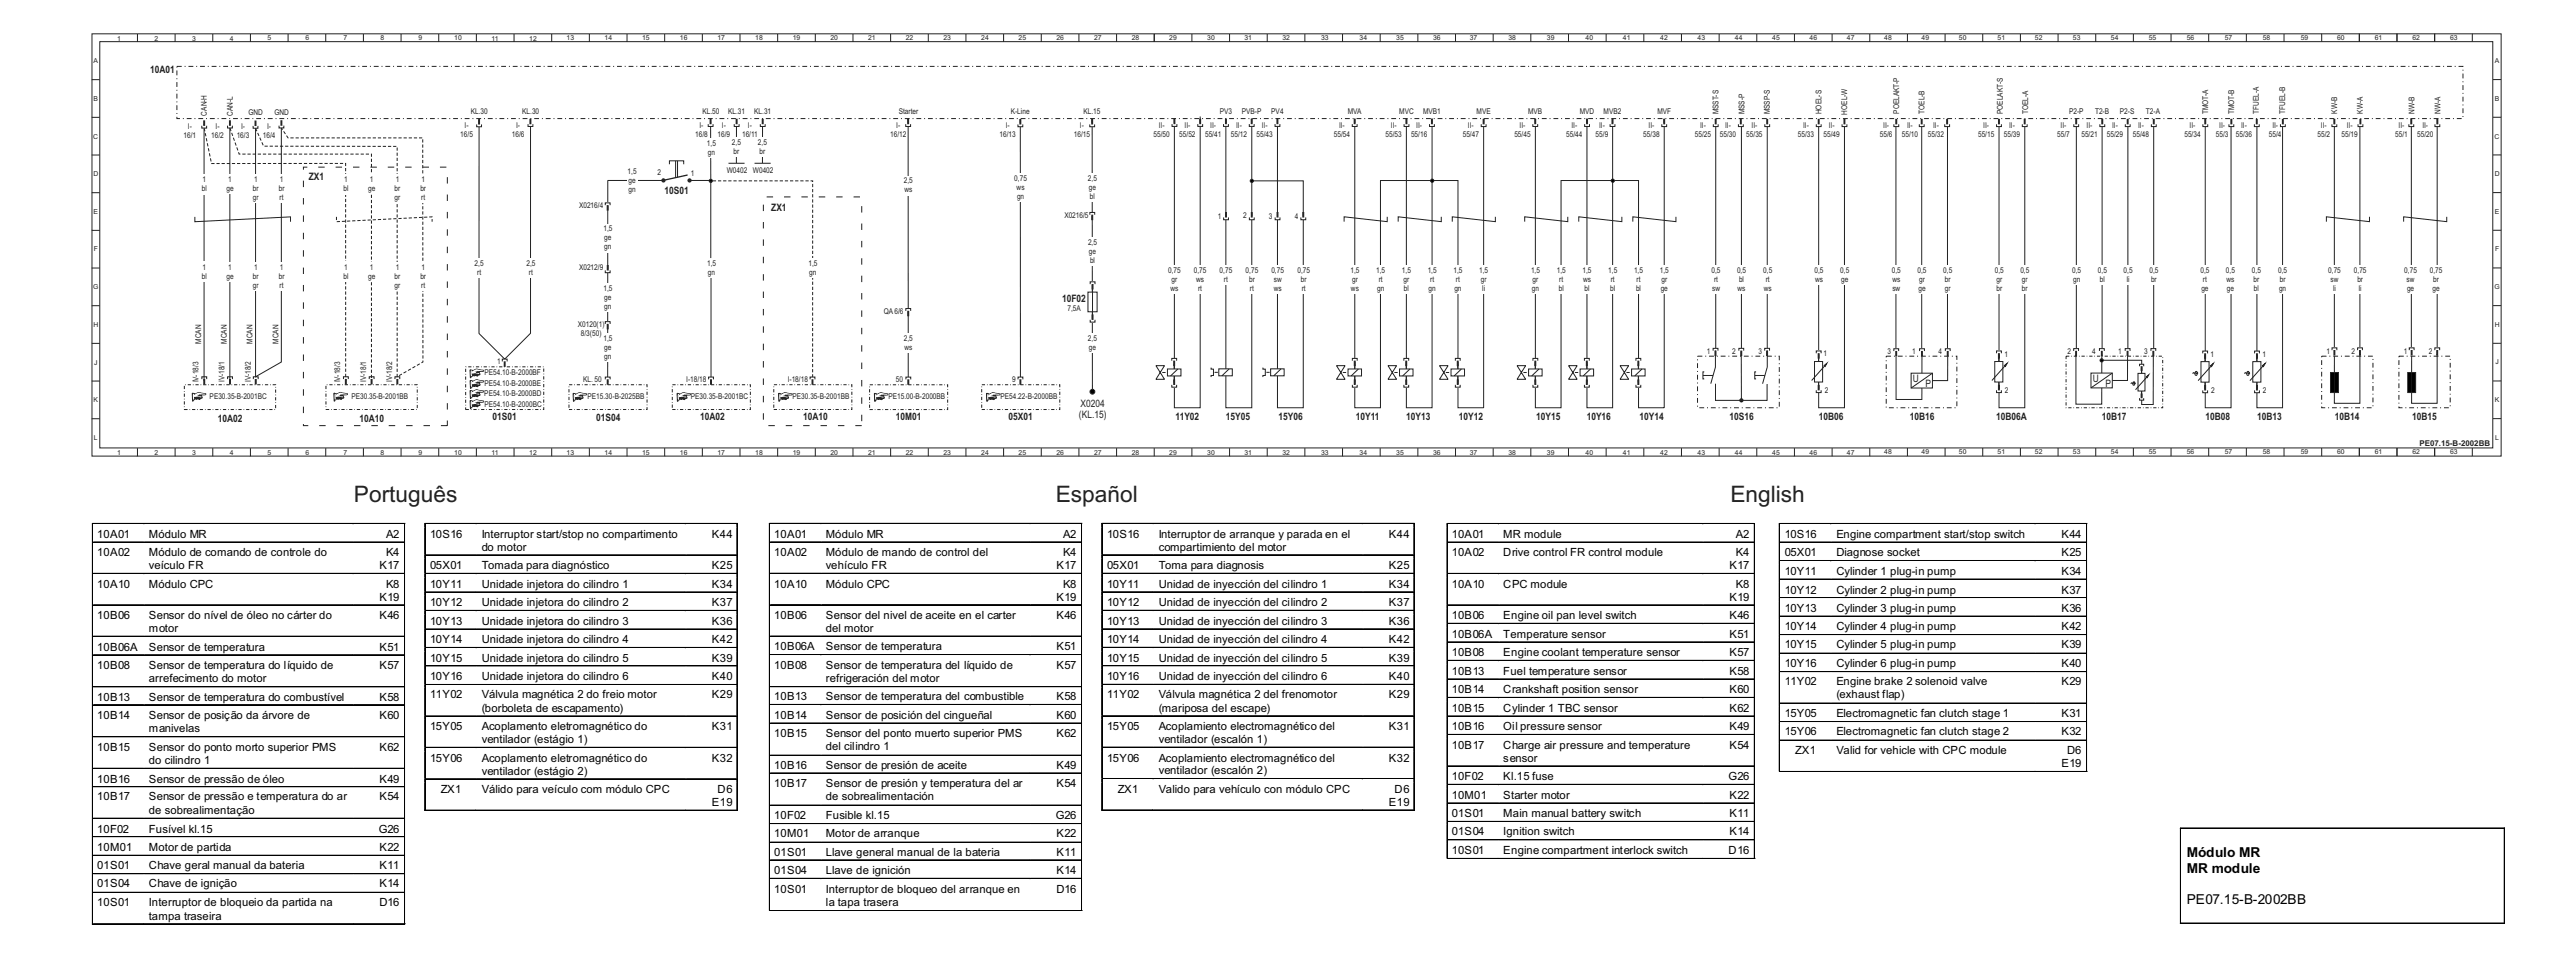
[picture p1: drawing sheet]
<svg xmlns="http://www.w3.org/2000/svg" width="800mm" height="297mm" viewBox="0 0 800 297" stroke-linecap="round" stroke-linejoin="round" font-family="sans-serif">
<defs><g id="words">
<g font-size="7.1" fill="#231f20">
<text x="328" y="155.8">Español</text>
<text x="537.6" y="156">English</text>
<text x="110" y="156">Português</text>
</g>
<g font-size="4.3">
<text x="679.4" y="266.2">Módulo MR</text>
<text x="679.4" y="271.2">MR module</text>
<text x="679.4" y="281">PE07.15-B-2002BB</text>
</g>
<g font-size="3.5">
<text x="30.2" y="167.1">10A01</text>
<text x="46.2" y="167.1">Módulo MR</text>
<text x="119.9" y="167.1">A2</text>
<text x="133.7" y="167.1">10S16</text>
<text x="149.7" y="167.1">Interruptor start/stop no compartimento</text>
<text x="221.2" y="167.1">K44</text>
<text x="240.5" y="167.1">10A01</text>
<text x="256.5" y="167.1">Módulo MR</text>
<text x="330.3" y="167.1">A2</text>
<text x="344" y="167.1">10S16</text>
<text x="360" y="167.1">Interruptor de arranque y parada en el</text>
<text x="431.5" y="167.1">K44</text>
<text x="451" y="167.1">10A01</text>
<text x="467" y="167.1">MR module</text>
<text x="539.3" y="167.1">A2</text>
<text x="554.5" y="167.1">10S16</text>
<text x="570.5" y="167.1">Engine compartment start/stop switch</text>
<text x="640.5" y="167.1">K44</text>
<text x="30.2" y="172.9">10A02</text>
<text x="46.2" y="172.9">Módulo de comando de controle do</text>
<text x="119.9" y="172.9">K4</text>
<text x="149.7" y="171.1">do motor</text>
<text x="240.5" y="172.8">10A02</text>
<text x="256.5" y="172.8">Módulo de mando de control del</text>
<text x="330.3" y="172.8">K4</text>
<text x="360" y="171.1">compartimiento del motor</text>
<text x="451" y="172.9">10A02</text>
<text x="467" y="172.9">Drive control FR control module</text>
<text x="539.3" y="172.9">K4</text>
<text x="554.5" y="172.9">05X01</text>
<text x="570.5" y="172.9">Diagnose socket</text>
<text x="640.5" y="172.9">K25</text>
<text x="46.2" y="176.9">veículo FR</text>
<text x="117.9" y="176.9">K17</text>
<text x="133.7" y="176.9">05X01</text>
<text x="149.7" y="176.9">Tomada para diagnóstico</text>
<text x="221.2" y="176.9">K25</text>
<text x="256.5" y="176.8">vehículo FR</text>
<text x="328.3" y="176.8">K17</text>
<text x="344" y="176.8">05X01</text>
<text x="360" y="176.8">Toma para diagnosis</text>
<text x="431.5" y="176.8">K25</text>
<text x="537.3" y="176.9">K17</text>
<text x="554.5" y="178.6">10Y11</text>
<text x="570.5" y="178.6">Cylinder 1 plug-in pump</text>
<text x="640.5" y="178.6">K34</text>
<text x="30.2" y="182.6">10A10</text>
<text x="46.2" y="182.6">Módulo CPC</text>
<text x="119.9" y="182.6">K8</text>
<text x="133.7" y="182.6">10Y11</text>
<text x="149.7" y="182.6">Unidade injetora do cilindro 1</text>
<text x="221.2" y="182.6">K34</text>
<text x="240.5" y="182.6">10A10</text>
<text x="256.5" y="182.6">Módulo CPC</text>
<text x="330.3" y="182.6">K8</text>
<text x="344" y="182.6">10Y11</text>
<text x="360" y="182.6">Unidad de inyección del cilindro 1</text>
<text x="431.5" y="182.6">K34</text>
<text x="451" y="182.6">10A10</text>
<text x="467" y="182.6">CPC module</text>
<text x="539.3" y="182.6">K8</text>
<text x="554.5" y="184.4">10Y12</text>
<text x="570.5" y="184.4">Cylinder 2 plug-in pump</text>
<text x="640.5" y="184.4">K37</text>
<text x="117.9" y="186.6">K19</text>
<text x="133.7" y="188.4">10Y12</text>
<text x="149.7" y="188.4">Unidade injetora do cilindro 2</text>
<text x="221.2" y="188.4">K37</text>
<text x="328.3" y="186.6">K19</text>
<text x="344" y="188.3">10Y12</text>
<text x="360" y="188.3">Unidad de inyección del cilindro 2</text>
<text x="431.5" y="188.3">K37</text>
<text x="537.3" y="186.6">K19</text>
<text x="554.5" y="190.1">10Y13</text>
<text x="570.5" y="190.1">Cylinder 3 plug-in pump</text>
<text x="640.5" y="190.1">K36</text>
<text x="30.2" y="192.4">10B06</text>
<text x="46.2" y="192.4">Sensor do nível de óleo no cárter do</text>
<text x="46.2" y="196.4">motor</text>
<text x="117.9" y="192.4">K46</text>
<text x="133.7" y="194.1">10Y13</text>
<text x="149.7" y="194.1">Unidade injetora do cilindro 3</text>
<text x="221.2" y="194.1">K36</text>
<text x="240.5" y="192.3">10B06</text>
<text x="256.5" y="192.3">Sensor del nivel de aceite en el carter</text>
<text x="256.5" y="196.3">del motor</text>
<text x="328.3" y="192.3">K46</text>
<text x="344" y="194.1">10Y13</text>
<text x="360" y="194.1">Unidad de inyección del cilindro 3</text>
<text x="431.5" y="194.1">K36</text>
<text x="451" y="192.4">10B06</text>
<text x="467" y="192.4">Engine oil pan level switch</text>
<text x="537.3" y="192.4">K46</text>
<text x="554.5" y="195.6">10Y14</text>
<text x="570.5" y="195.6">Cylinder 4 plug-in pump</text>
<text x="640.5" y="195.6">K42</text>
<text x="30.2" y="202.1">10B06A</text>
<text x="46.2" y="202.1">Sensor de temperatura</text>
<text x="117.9" y="202.1">K51</text>
<text x="133.7" y="199.9">10Y14</text>
<text x="149.7" y="199.9">Unidade injetora do cilindro 4</text>
<text x="221.2" y="199.9">K42</text>
<text x="240.5" y="202.1">10B06A</text>
<text x="256.5" y="202.1">Sensor de temperatura</text>
<text x="328.3" y="202.1">K51</text>
<text x="344" y="199.8">10Y14</text>
<text x="360" y="199.8">Unidad de inyección del cilindro 4</text>
<text x="431.5" y="199.8">K42</text>
<text x="451" y="198.1">10B06A</text>
<text x="451" y="203.9">10B08</text>
<text x="467" y="198.1">Temperature sensor</text>
<text x="467" y="203.9">Engine coolant temperature sensor</text>
<text x="537.3" y="198.1">K51</text>
<text x="537.3" y="203.9">K57</text>
<text x="554.5" y="201.4">10Y15</text>
<text x="570.5" y="201.4">Cylinder 5 plug-in pump</text>
<text x="640.5" y="201.4">K39</text>
<text x="30.2" y="207.9">10B08</text>
<text x="46.2" y="207.9">Sensor de temperatura do líquido de</text>
<text x="117.9" y="207.9">K57</text>
<text x="133.7" y="205.6">10Y15</text>
<text x="149.7" y="205.6">Unidade injetora do cilindro 5</text>
<text x="221.2" y="205.6">K39</text>
<text x="240.5" y="207.8">10B08</text>
<text x="256.5" y="207.8">Sensor de temperatura del líquido de</text>
<text x="328.3" y="207.8">K57</text>
<text x="344" y="205.6">10Y15</text>
<text x="360" y="205.6">Unidad de inyección del cilindro 5</text>
<text x="431.5" y="205.6">K39</text>
<text x="451" y="209.6">10B13</text>
<text x="467" y="209.6">Fuel temperature sensor</text>
<text x="537.3" y="209.6">K58</text>
<text x="554.5" y="207.1">10Y16</text>
<text x="570.5" y="207.1">Cylinder 6 plug-in pump</text>
<text x="640.5" y="207.1">K40</text>
<text x="46.2" y="211.9">arrefecimento do motor</text>
<text x="133.7" y="211.4">10Y16</text>
<text x="149.7" y="211.4">Unidade injetora do cilindro 6</text>
<text x="221.2" y="211.4">K40</text>
<text x="256.5" y="211.8">refrigeración del motor</text>
<text x="344" y="211.3">10Y16</text>
<text x="360" y="211.3">Unidad de inyección del cilindro 6</text>
<text x="431.5" y="211.3">K40</text>
<text x="451" y="215.4">10B14</text>
<text x="467" y="215.4">Crankshaft position sensor</text>
<text x="537.3" y="215.4">K60</text>
<text x="554.5" y="212.9">11Y02</text>
<text x="570.5" y="212.9">Engine brake 2 solenoid valve</text>
<text x="640.5" y="212.9">K29</text>
<text x="30.2" y="217.6">10B13</text>
<text x="46.2" y="217.6">Sensor de temperatura do combustível</text>
<text x="117.9" y="217.6">K58</text>
<text x="133.7" y="216.9">11Y02</text>
<text x="149.7" y="216.9">Válvula magnética 2 do freio motor</text>
<text x="149.7" y="221.2">(borboleta de escapamento)</text>
<text x="221.2" y="216.9">K29</text>
<text x="240.5" y="217.6">10B13</text>
<text x="256.5" y="217.6">Sensor de temperatura del combustible</text>
<text x="328.3" y="217.6">K58</text>
<text x="344" y="216.8">11Y02</text>
<text x="360" y="216.8">Válvula magnética 2 del frenomotor</text>
<text x="360" y="221.1">(mariposa del escape)</text>
<text x="431.5" y="216.8">K29</text>
<text x="451" y="221.2">10B15</text>
<text x="467" y="221.2">Cylinder 1 TBC sensor</text>
<text x="537.3" y="221.2">K62</text>
<text x="570.5" y="216.9">(exhaust flap)</text>
<text x="30.2" y="223.4">10B14</text>
<text x="46.2" y="223.4">Sensor de posição da árvore de</text>
<text x="46.2" y="227.4">manivelas</text>
<text x="117.9" y="223.4">K60</text>
<text x="133.7" y="226.9">15Y05</text>
<text x="149.7" y="226.9">Acoplamento eletromagnético do</text>
<text x="221.2" y="226.9">K31</text>
<text x="240.5" y="223.3">10B14</text>
<text x="256.5" y="223.3">Sensor de posición del cingueñal</text>
<text x="328.3" y="223.3">K60</text>
<text x="344" y="226.8">15Y05</text>
<text x="360" y="226.8">Acoplamiento electromagnético del</text>
<text x="431.5" y="226.8">K31</text>
<text x="451" y="226.9">10B16</text>
<text x="467" y="226.9">Oil pressure sensor</text>
<text x="537.3" y="226.9">K49</text>
<text x="554.5" y="222.7">15Y05</text>
<text x="570.5" y="222.7">Electromagnetic fan clutch stage 1</text>
<text x="640.5" y="222.7">K31</text>
<text x="30.2" y="233.2">10B15</text>
<text x="46.2" y="233.2">Sensor do ponto morto superior PMS</text>
<text x="117.9" y="233.2">K62</text>
<text x="149.7" y="230.9">ventilador (estágio 1)</text>
<text x="240.5" y="229.1">10B15</text>
<text x="256.5" y="229.1">Sensor del ponto muerto superior PMS</text>
<text x="256.5" y="233.1">del cilindro 1</text>
<text x="328.3" y="229.1">K62</text>
<text x="360" y="230.8">ventilador (escalón 1)</text>
<text x="451" y="232.7">10B17</text>
<text x="467" y="232.7">Charge air pressure and temperature</text>
<text x="537.3" y="232.7">K54</text>
<text x="554.5" y="228.4">15Y06</text>
<text x="570.5" y="228.4">Electromagnetic fan clutch stage 2</text>
<text x="640.5" y="228.4">K32</text>
<text x="46.2" y="237.4">do cilindro 1</text>
<text x="133.7" y="236.7">15Y06</text>
<text x="149.7" y="236.7">Acoplamento eletromagnético do</text>
<text x="221.2" y="236.7">K32</text>
<text x="240.5" y="238.9">10B16</text>
<text x="256.5" y="238.9">Sensor de presión de aceite</text>
<text x="328.3" y="238.9">K49</text>
<text x="344" y="236.6">15Y06</text>
<text x="360" y="236.6">Acoplamiento electromagnético del</text>
<text x="431.5" y="236.6">K32</text>
<text x="467" y="236.7">sensor</text>
<text x="557.8" y="234.2">ZX1</text>
<text x="570.5" y="234.2">Valid for vehicle with CPC module</text>
<text x="640.5" y="238.2">E19</text>
<text x="642.3" y="234.2">D6</text>
<text x="30.2" y="243.2">10B16</text>
<text x="46.2" y="243.2">Sensor de pressão de óleo</text>
<text x="117.9" y="243.2">K49</text>
<text x="149.7" y="240.7">ventilador (estágio 2)</text>
<text x="240.5" y="244.6">10B17</text>
<text x="256.5" y="244.6">Sensor de presión y temperatura del ar</text>
<text x="328.3" y="244.6">K54</text>
<text x="360" y="240.6">ventilador (escalón 2)</text>
<text x="451" y="242.4">10F02</text>
<text x="467" y="242.4">Kl.15 fuse</text>
<text x="537" y="242.4">G26</text>
<text x="30.2" y="248.7">10B17</text>
<text x="46.2" y="248.7">Sensor de pressão e temperatura do ar</text>
<text x="117.9" y="248.7">K54</text>
<text x="136.9" y="246.4">ZX1</text>
<text x="149.7" y="246.4">Válido para veículo com módulo CPC</text>
<text x="221.2" y="250.4">E19</text>
<text x="222.9" y="246.4">D6</text>
<text x="256.5" y="248.6">de sobrealimentación</text>
<text x="347.3" y="246.4">ZX1</text>
<text x="360" y="246.4">Valido para vehículo con módulo CPC</text>
<text x="431.5" y="250.4">E19</text>
<text x="433.2" y="246.4">D6</text>
<text x="451" y="248.2">10M01</text>
<text x="467" y="248.2">Starter motor</text>
<text x="537.3" y="248.2">K22</text>
<text x="46.2" y="252.9">de sobrealimentação</text>
<text x="240.5" y="254.4">10F02</text>
<text x="256.5" y="254.4">Fusible kl.15</text>
<text x="328" y="254.4">G26</text>
<text x="451" y="253.9">01S01</text>
<text x="467" y="253.9">Main manual battery switch</text>
<text x="537.3" y="253.9">K11</text>
<text x="30.2" y="258.7">10F02</text>
<text x="46.2" y="258.7">Fusível kl.15</text>
<text x="117.7" y="258.7">G26</text>
<text x="240.5" y="260.1">10M01</text>
<text x="256.5" y="260.1">Motor de arranque</text>
<text x="328.3" y="260.1">K22</text>
<text x="451" y="259.4">01S04</text>
<text x="467" y="259.4">Ignition switch</text>
<text x="537.3" y="259.4">K14</text>
<text x="30.2" y="264.4">10M01</text>
<text x="30.2" y="269.9">01S01</text>
<text x="46.2" y="264.4">Motor de partida</text>
<text x="46.2" y="269.9">Chave geral manual da bateria</text>
<text x="117.9" y="264.4">K22</text>
<text x="117.9" y="269.9">K11</text>
<text x="240.5" y="265.9">01S01</text>
<text x="256.5" y="265.9">Llave general manual de la bateria</text>
<text x="328.3" y="265.9">K11</text>
<text x="451" y="265.2">10S01</text>
<text x="467" y="265.2">Engine compartment interlock switch</text>
<text x="537" y="265.2">D16</text>
<text x="30.2" y="275.7">01S04</text>
<text x="46.2" y="275.7">Chave de ignição</text>
<text x="117.9" y="275.7">K14</text>
<text x="240.5" y="271.6">01S04</text>
<text x="256.5" y="271.6">Llave de ignición</text>
<text x="328.3" y="271.6">K14</text>
<text x="30.2" y="281.4">10S01</text>
<text x="46.2" y="281.4">Interruptor de bloqueio da partida na</text>
<text x="117.9" y="281.4">D16</text>
<text x="240.5" y="277.4">10S01</text>
<text x="256.5" y="277.4">Interruptor de bloqueo del arranque en</text>
<text x="256.5" y="281.4">la tapa trasera</text>
<text x="328.3" y="277.4">D16</text>
<text x="46.2" y="285.7">tampa traseira</text>
</g>
<g font-size="3.2" fill="#231f20">
<text x="46.7" y="22.6">10A01</text>
<text x="95.9" y="55.9">ZX1</text>
<text x="206.4" y="60.3">10S01</text>
<text x="239.6" y="65.5">ZX1</text>
<text x="330" y="93.8">10F02</text>
<text x="594.3" y="118.7">U</text>
<text x="650.2" y="118.6">U</text>
<text x="598.2" y="120.1">P</text>
<text x="654.1" y="120.1">P</text>
<text x="67.7" y="131">10A02</text>
<text x="111.7" y="131">10A10</text>
<text x="153" y="130.6">01S01</text>
<text x="185.2" y="130.7">01S04</text>
<text x="217.5" y="130.6">10A02</text>
<text x="249.5" y="130.6">10A10</text>
<text x="278.3" y="130.6">10M01</text>
<text x="313.3" y="130.6">05X01</text>
<text x="335.2" y="129.9">(KL.15)</text>
<text x="335.7" y="126.3">X0204</text>
<text x="365.2" y="130.6">11Y02</text>
<text x="380.9" y="130.6">15Y05</text>
<text x="397.2" y="130.6">15Y06</text>
<text x="421.2" y="130.6">10Y11</text>
<text x="436.9" y="130.5">10Y13</text>
<text x="453.2" y="130.5">10Y12</text>
<text x="477.2" y="130.6">10Y15</text>
<text x="493" y="130.5">10Y16</text>
<text x="509.3" y="130.5">10Y14</text>
<text x="537.3" y="130.6">10S16</text>
<text x="565.1" y="130.6">10B06</text>
<text x="593.3" y="130.6">10B16</text>
<text x="620.2" y="130.6">10B06A</text>
<text x="653" y="130.6">10B17</text>
<text x="685.2" y="130.6">10B08</text>
<text x="701.3" y="130.6">10B13</text>
<text x="725.4" y="130.6">10B14</text>
<text x="749.4" y="130.6">10B15</text>
</g>
<g font-size="2.5" fill="#231f20">
<text x="64.3" y="35.9" transform="rotate(-90 64.3 35.9)">CAN-H</text>
<text x="72.4" y="35.9" transform="rotate(-90 72.4 35.9)">CAN-L</text>
<text x="77.2" y="35.8">GND</text>
<text x="85.3" y="35.8">GND</text>
<text x="146.2" y="35.3">KL.30</text>
<text x="162.2" y="35.3">KL.30</text>
<text x="218.2" y="35.3">KL.50</text>
<text x="226.2" y="35.3">KL.31</text>
<text x="234.3" y="35.3">KL.31</text>
<text x="279.2" y="35.4">Starter</text>
<text x="314" y="35.3">K-Line</text>
<text x="336.6" y="35.3">KL.15</text>
<text x="379" y="35.3">PV3</text>
<text x="385.8" y="35.3">PVB-P</text>
<text x="395" y="35.3">PV4</text>
<text x="418.8" y="35.3">MVA</text>
<text x="434.7" y="35.3">MVC</text>
<text x="442.1" y="35.3">MVB1</text>
<text x="458.7" y="35.4">MVE</text>
<text x="474.8" y="35.3">MVB</text>
<text x="490.8" y="35.3">MVD</text>
<text x="498.2" y="35.3">MVB2</text>
<text x="514.9" y="35.4">MVF</text>
<text x="533.9" y="35.5" transform="rotate(-90 533.9 35.5)">MSST-S</text>
<text x="541.9" y="35.5" transform="rotate(-90 541.9 35.5)">MSS-P</text>
<text x="549.9" y="35.5" transform="rotate(-90 549.9 35.5)">MSSP-S</text>
<text x="566" y="35.5" transform="rotate(-90 566 35.5)">HOEL-S</text>
<text x="573.9" y="35.6" transform="rotate(-90 573.9 35.6)">HOEL-W</text>
<text x="590" y="35.4" transform="rotate(-90 590 35.4)">POELAKT-P</text>
<text x="597.9" y="35.3" transform="rotate(-90 597.9 35.3)">TOEL-B</text>
<text x="622.2" y="35.4" transform="rotate(-90 622.2 35.4)">POELAKT-S</text>
<text x="630.1" y="35.4" transform="rotate(-90 630.1 35.4)">TOEL-A</text>
<text x="642.8" y="35.3">P2-P</text>
<text x="650.9" y="35.4">T2-B</text>
<text x="658.6" y="35.3">P2-S</text>
<text x="666.7" y="35.3">T2-A</text>
<text x="686" y="35.5" transform="rotate(-90 686 35.5)">TMOT-A</text>
<text x="694.1" y="35.5" transform="rotate(-90 694.1 35.5)">TMOT-B</text>
<text x="701.8" y="35.4" transform="rotate(-90 701.8 35.4)">TFUEL-A</text>
<text x="710" y="35.4" transform="rotate(-90 710 35.4)">TFUEL-B</text>
<text x="726.1" y="35.3" transform="rotate(-90 726.1 35.3)">KW-B</text>
<text x="734.1" y="35.3" transform="rotate(-90 734.1 35.3)">KW-A</text>
<text x="750.2" y="35.4" transform="rotate(-90 750.2 35.4)">NW-B</text>
<text x="758.3" y="35.4" transform="rotate(-90 758.3 35.4)">NW-A</text>
<text x="58.4" y="40.1">I-</text>
<text x="67" y="40.1">I-</text>
<text x="74.9" y="40.1">I-</text>
<text x="83" y="40.1">I-</text>
<text x="144.4" y="39.7">I-</text>
<text x="160.4" y="39.7">I-</text>
<text x="217.3" y="39.7">I-</text>
<text x="224.3" y="39.7">I-</text>
<text x="232.4" y="39.7">I-</text>
<text x="278.5" y="39.6">I-</text>
<text x="312.5" y="39.6">I-</text>
<text x="335.5" y="39.7">I-</text>
<text x="360" y="39.7">II-</text>
<text x="368" y="39.7">II-</text>
<text x="376" y="39.7">II-</text>
<text x="384" y="39.7">II-</text>
<text x="392" y="39.7">II-</text>
<text x="416" y="39.7">II-</text>
<text x="432.1" y="39.7">II-</text>
<text x="440" y="39.7">II-</text>
<text x="456.1" y="39.7">II-</text>
<text x="472.1" y="39.7">II-</text>
<text x="488.2" y="39.7">II-</text>
<text x="496.8" y="39.7">II-</text>
<text x="512.2" y="39.7">II-</text>
<text x="528.2" y="39.7">II-</text>
<text x="536" y="39.7">II-</text>
<text x="544.2" y="39.7">II-</text>
<text x="560.2" y="39.7">II-</text>
<text x="568.2" y="39.7">II-</text>
<text x="585.1" y="39.7">II-</text>
<text x="592.5" y="39.7">II-</text>
<text x="600.6" y="39.7">II-</text>
<text x="616.2" y="39.7">II-</text>
<text x="624.2" y="39.7">II-</text>
<text x="640.2" y="39.7">II-</text>
<text x="648.3" y="39.7">II-</text>
<text x="656.2" y="39.7">II-</text>
<text x="664.3" y="39.7">II-</text>
<text x="680.3" y="39.7">II-</text>
<text x="689.5" y="39.7">II-</text>
<text x="696.3" y="39.7">II-</text>
<text x="706" y="39.7">II-</text>
<text x="721.1" y="39.7">II-</text>
<text x="729.1" y="39.7">II-</text>
<text x="745.2" y="39.7">II-</text>
<text x="752.6" y="39.7">II-</text>
<text x="57" y="42.9">16/1</text>
<text x="65.6" y="42.9">16/2</text>
<text x="73.5" y="42.9">16/3</text>
<text x="81.6" y="42.9">16/4</text>
<text x="143" y="42.5">16/5</text>
<text x="159" y="42.5">16/6</text>
<text x="216" y="42.5">16/8</text>
<text x="219.6" y="45.4">1,5</text>
<text x="222.9" y="42.5">16/9</text>
<text x="227.4" y="45.1">2,5</text>
<text x="227.9" y="47.9">br</text>
<text x="230.5" y="42.5">16/11</text>
<text x="235.5" y="45.1">2,5</text>
<text x="236" y="47.9">br</text>
<text x="276.5" y="42.4">16/12</text>
<text x="310.5" y="42.4">16/13</text>
<text x="333.6" y="42.5">16/15</text>
<text x="358.4" y="42.5">55/50</text>
<text x="366.4" y="42.5">55/52</text>
<text x="374.4" y="42.5">55/41</text>
<text x="382.4" y="42.5">55/12</text>
<text x="390.4" y="42.5">55/43</text>
<text x="414.4" y="42.5">55/54</text>
<text x="430.5" y="42.5">55/53</text>
<text x="438.4" y="42.5">55/16</text>
<text x="454.4" y="42.5">55/47</text>
<text x="470.5" y="42.5">55/45</text>
<text x="486.6" y="42.5">55/44</text>
<text x="495.7" y="42.5">55/9</text>
<text x="510.5" y="42.5">55/38</text>
<text x="526.5" y="42.5">55/25</text>
<text x="534.3" y="42.5">55/30</text>
<text x="542.5" y="42.5">55/35</text>
<text x="558.5" y="42.5">55/33</text>
<text x="566.5" y="42.5">55/49</text>
<text x="584" y="42.5">55/6</text>
<text x="590.8" y="42.5">55/10</text>
<text x="598.9" y="42.5">55/32</text>
<text x="614.5" y="42.5">55/15</text>
<text x="622.5" y="42.5">55/39</text>
<text x="639.1" y="42.5">55/7</text>
<text x="646.6" y="42.5">55/21</text>
<text x="654.5" y="42.5">55/29</text>
<text x="662.6" y="42.5">55/48</text>
<text x="678.6" y="42.5">55/34</text>
<text x="688.4" y="42.5">55/3</text>
<text x="694.6" y="42.5">55/36</text>
<text x="704.9" y="42.5">55/4</text>
<text x="720" y="42.5">55/2</text>
<text x="727.4" y="42.5">55/19</text>
<text x="744.1" y="42.5">55/1</text>
<text x="750.9" y="42.5">55/20</text>
<text x="219.9" y="48.2">gn</text>
<text x="225.8" y="53.7">W0402 W0402</text>
<text x="62.7" y="59.5">bl</text>
<text x="62.9" y="56.7">1</text>
<text x="70.4" y="59.5">ge</text>
<text x="70.9" y="56.7">1</text>
<text x="78.6" y="59.5">br</text>
<text x="78.9" y="56.7">1</text>
<text x="86.6" y="59.5">br</text>
<text x="86.9" y="56.7">1</text>
<text x="106.7" y="59.5">bl</text>
<text x="106.9" y="56.7">1</text>
<text x="114.4" y="59.5">ge</text>
<text x="114.9" y="56.7">1</text>
<text x="122.6" y="59.5">br</text>
<text x="122.9" y="56.7">1</text>
<text x="130.6" y="59.5">br</text>
<text x="130.9" y="56.7">1</text>
<text x="195" y="54.1">1,5</text>
<text x="195.3" y="56.9">ge</text>
<text x="195.3" y="59.7">gn</text>
<text x="204.2" y="54.4">2</text>
<text x="214.6" y="54.7">1</text>
<text x="280.8" y="57">2,5</text>
<text x="281" y="59.8">ws</text>
<text x="315.1" y="56.3">0,75</text>
<text x="315.9" y="59.1">ws</text>
<text x="338" y="56.3">2,5</text>
<text x="338.3" y="59.1">ge</text>
<text x="78.6" y="62.3">gr</text>
<text x="86.9" y="62.3">rt</text>
<text x="122.6" y="62.3">gr</text>
<text x="130.9" y="62.3">rt</text>
<text x="179.9" y="64.7">X0216/4</text>
<text x="316" y="61.9">gn</text>
<text x="338.6" y="61.9">bl</text>
<text x="187.5" y="71.9">1,5</text>
<text x="330.7" y="67.7">X0216/5</text>
<text x="378.3" y="67.9">1</text>
<text x="386.2" y="67.8">2</text>
<text x="394.2" y="67.9">3</text>
<text x="402.3" y="67.9">4</text>
<text x="187.7" y="74.7">ge</text>
<text x="187.7" y="77.5">gn</text>
<text x="338" y="76.1">2,5</text>
<text x="62.9" y="83.8">1</text>
<text x="70.9" y="83.8">1</text>
<text x="78.9" y="83.8">1</text>
<text x="86.9" y="83.8">1</text>
<text x="106.9" y="83.8">1</text>
<text x="114.9" y="83.8">1</text>
<text x="122.9" y="83.8">1</text>
<text x="130.9" y="83.8">1</text>
<text x="147.5" y="82.7">2,5</text>
<text x="163.6" y="82.7">2,5</text>
<text x="179.9" y="84">X0212/9</text>
<text x="219.7" y="82.6">1,5</text>
<text x="251.1" y="82.6">1,5</text>
<text x="338.3" y="78.9">ge</text>
<text x="338.6" y="81.7">bl</text>
<text x="62.7" y="86.6">bl</text>
<text x="70.4" y="86.6">ge</text>
<text x="78.6" y="86.6">br</text>
<text x="78.6" y="89.4">gr</text>
<text x="86.6" y="86.6">br</text>
<text x="86.9" y="89.4">rt</text>
<text x="106.7" y="86.6">bl</text>
<text x="114.4" y="86.6">ge</text>
<text x="122.6" y="86.6">br</text>
<text x="122.6" y="89.4">gr</text>
<text x="130.6" y="86.6">br</text>
<text x="130.9" y="89.4">rt</text>
<text x="148.2" y="85.5">rt</text>
<text x="164.3" y="85.5">rt</text>
<text x="219.9" y="85.4">gn</text>
<text x="251.4" y="85.4">gn</text>
<text x="362.9" y="84.8">0,75</text>
<text x="364" y="87.6">gr</text>
<text x="370.9" y="84.8">0,75</text>
<text x="371.6" y="87.6">ws</text>
<text x="378.9" y="84.8">0,75</text>
<text x="380.3" y="87.6">rt</text>
<text x="387" y="84.8">0,75</text>
<text x="388.1" y="87.6">br</text>
<text x="395" y="84.8">0,75</text>
<text x="395.7" y="87.6">sw</text>
<text x="403.1" y="84.8">0,75</text>
<text x="404.2" y="87.6">br</text>
<text x="419.6" y="84.8">1,5</text>
<text x="420.1" y="87.6">gr</text>
<text x="427.6" y="84.8">1,5</text>
<text x="428.3" y="87.6">rt</text>
<text x="435.6" y="84.8">1,5</text>
<text x="436.1" y="87.6">gr</text>
<text x="443.6" y="84.8">1,5</text>
<text x="444.3" y="87.6">rt</text>
<text x="451.6" y="84.8">1,5</text>
<text x="452.3" y="87.6">rt</text>
<text x="459.6" y="84.8">1,5</text>
<text x="460.1" y="87.6">gr</text>
<text x="475.7" y="84.8">1,5</text>
<text x="476.2" y="87.6">gr</text>
<text x="483.7" y="84.8">1,5</text>
<text x="484.4" y="87.6">rt</text>
<text x="491.7" y="84.8">1,5</text>
<text x="491.8" y="87.6">ws</text>
<text x="499.7" y="84.8">1,5</text>
<text x="500.4" y="87.6">rt</text>
<text x="507.7" y="84.8">1,5</text>
<text x="508.4" y="87.6">rt</text>
<text x="515.7" y="84.8">1,5</text>
<text x="516.2" y="87.6">gr</text>
<text x="531.7" y="84.8">0,5</text>
<text x="532.5" y="87.6">rt</text>
<text x="539.7" y="84.8">0,5</text>
<text x="540.3" y="87.6">bl</text>
<text x="547.8" y="84.9">0,5</text>
<text x="548.6" y="87.7">rt</text>
<text x="563.7" y="84.9">0,5</text>
<text x="563.9" y="87.7">ws</text>
<text x="571.7" y="84.9">0,5</text>
<text x="572" y="87.7">ge</text>
<text x="587.7" y="84.8">0,5</text>
<text x="587.9" y="87.6">ws</text>
<text x="595.7" y="84.8">0,5</text>
<text x="596.3" y="87.6">gr</text>
<text x="603.7" y="84.8">0,5</text>
<text x="604.3" y="87.6">br</text>
<text x="619.7" y="84.8">0,5</text>
<text x="620.3" y="87.6">gr</text>
<text x="627.7" y="84.8">0,5</text>
<text x="628.2" y="87.6">gr</text>
<text x="643.8" y="84.9">0,5</text>
<text x="644.1" y="87.7">gn</text>
<text x="651.8" y="84.9">0,5</text>
<text x="652.4" y="87.7">bl</text>
<text x="659.8" y="84.9">0,5</text>
<text x="660.7" y="87.7">li</text>
<text x="667.8" y="84.9">0,5</text>
<text x="668.3" y="87.7">br</text>
<text x="683.6" y="84.8">0,5</text>
<text x="684.4" y="87.6">rt</text>
<text x="691.6" y="84.8">0,5</text>
<text x="691.7" y="87.6">ws</text>
<text x="699.6" y="84.8">0,5</text>
<text x="700.1" y="87.6">br</text>
<text x="707.8" y="84.8">0,5</text>
<text x="708.3" y="87.6">br</text>
<text x="723.3" y="84.9">0,75</text>
<text x="724.1" y="87.7">sw</text>
<text x="731.3" y="84.8">0,75</text>
<text x="732.4" y="87.6">br</text>
<text x="747" y="84.8">0,75</text>
<text x="747.7" y="87.6">sw</text>
<text x="754.9" y="84.8">0,75</text>
<text x="756" y="87.6">br</text>
<text x="187.5" y="90.5">1,5</text>
<text x="187.7" y="93.3">ge</text>
<text x="363.6" y="90.4">ws</text>
<text x="372.2" y="90.4">rt</text>
<text x="388.3" y="90.4">rt</text>
<text x="395.7" y="90.4">ws</text>
<text x="404.4" y="90.4">rt</text>
<text x="419.7" y="90.4">ws</text>
<text x="427.8" y="90.4">gn</text>
<text x="436.2" y="90.4">bl</text>
<text x="443.8" y="90.4">gn</text>
<text x="451.8" y="90.4">gn</text>
<text x="460.5" y="90.4">li</text>
<text x="475.9" y="90.4">gn</text>
<text x="484.3" y="90.4">bl</text>
<text x="492.3" y="90.4">bl</text>
<text x="500.3" y="90.4">bl</text>
<text x="508.3" y="90.4">bl</text>
<text x="515.9" y="90.4">ge</text>
<text x="531.9" y="90.4">sw</text>
<text x="539.8" y="90.4">ws</text>
<text x="548" y="90.5">ws</text>
<text x="587.9" y="90.4">sw</text>
<text x="596" y="90.4">ge</text>
<text x="604.3" y="90.4">gr</text>
<text x="620.3" y="90.4">br</text>
<text x="628.2" y="90.4">br</text>
<text x="683.9" y="90.4">ge</text>
<text x="691.8" y="90.4">ge</text>
<text x="700.3" y="90.4">bl</text>
<text x="708" y="90.4">gn</text>
<text x="724.9" y="90.5">li</text>
<text x="732.8" y="90.4">li</text>
<text x="747.8" y="90.4">ge</text>
<text x="755.7" y="90.4">ge</text>
<text x="179.5" y="101.6">X0120(1)</text>
<text x="187.7" y="96.1">gn</text>
<text x="274.5" y="97.7">QA 6/6</text>
<text x="331.6" y="96.6">7,5A</text>
<text x="62.5" y="106.8" transform="rotate(-90 62.5 106.8)">MCAN</text>
<text x="70.5" y="106.8" transform="rotate(-90 70.5 106.8)">MCAN</text>
<text x="78.5" y="106.8" transform="rotate(-90 78.5 106.8)">MCAN</text>
<text x="86.5" y="106.8" transform="rotate(-90 86.5 106.8)">MCAN</text>
<text x="180.5" y="104.3">8/3(50)</text>
<text x="187.5" y="105.9">1,5</text>
<text x="280.8" y="105.9">2,5</text>
<text x="338" y="105.9">2,5</text>
<text x="154.4" y="113.1">1</text>
<text x="187.7" y="108.7">ge</text>
<text x="187.7" y="111.5">gn</text>
<text x="281" y="108.6">ws</text>
<text x="338.3" y="108.7">ge</text>
<text x="530.2" y="109.9">1</text>
<text x="538.1" y="109.9">2</text>
<text x="546.3" y="110">3</text>
<text x="566.6" y="110.7">1</text>
<text x="586.4" y="110.1">3</text>
<text x="594.1" y="110.1">1</text>
<text x="602.2" y="110.1">4</text>
<text x="622.7" y="110.9">1</text>
<text x="642.3" y="110.1">2</text>
<text x="650" y="110.1">4</text>
<text x="658.1" y="110.1">1</text>
<text x="666.2" y="110.1">3</text>
<text x="686.8" y="110.9">1</text>
<text x="702.9" y="110.9">1</text>
<text x="722.8" y="109.9">1</text>
<text x="730.6" y="109.8">2</text>
<text x="746.8" y="109.9">1</text>
<text x="754.6" y="109.8">2</text>
<text x="61.7" y="118.8" transform="rotate(-90 61.7 118.8)">IV-18/3</text>
<text x="69.8" y="118.6" transform="rotate(-90 69.8 118.6)">IV-18/1</text>
<text x="77.9" y="118.7" transform="rotate(-90 77.9 118.7)">IV-18/2</text>
<text x="105.7" y="118.8" transform="rotate(-90 105.7 118.8)">IV-18/3</text>
<text x="113.8" y="118.6" transform="rotate(-90 113.8 118.6)">IV-18/1</text>
<text x="121.9" y="118.7" transform="rotate(-90 121.9 118.7)">IV-18/2</text>
<text x="150.5" y="120">PE54.10-B-2000BE</text>
<text x="150.5" y="116.7">PE54.10-B-2000BF</text>
<text x="181.1" y="118.6">KL. 50</text>
<text x="213.2" y="118.8">I-18/18</text>
<text x="244.7" y="118.7">I-18/18</text>
<text x="278.3" y="118.8">50</text>
<text x="314.4" y="118.8">9</text>
<text x="65.1" y="124">PE30.35-B-2001BC</text>
<text x="109.2" y="124">PE30.35-B-2001BB</text>
<text x="150.5" y="123">PE54.10-B-2000BD</text>
<text x="182.5" y="124">PE15.30-B-2025BB</text>
<text x="214.7" y="124.1">PE30.35-B-2001BC</text>
<text x="246.2" y="124.1">PE30.35-B-2001BB</text>
<text x="276" y="124.1">PE15.00-B-2000BB</text>
<text x="310.8" y="124.1">PE54.22-B-2000BB</text>
<text x="566.9" y="121.9">2</text>
<text x="622.9" y="121.9">2</text>
<text x="687" y="122">2</text>
<text x="703.1" y="122">2</text>
<text x="150.5" y="126.3">PE54.10-B-2000BC</text>
<text x="751.7" y="138.6">PE07.15-B-2002BB</text>
</g>
<g font-size="2.1" fill="#231f20">
<text x="36.4" y="12.6">1</text>
<text x="48" y="12.6">2</text>
<text x="59.7" y="12.6">3</text>
<text x="71.4" y="12.6">4</text>
<text x="83.1" y="12.5">5</text>
<text x="94.9" y="12.5">6</text>
<text x="106.7" y="12.6">7</text>
<text x="118.2" y="12.5">8</text>
<text x="130" y="12.5">9</text>
<text x="141.1" y="12.5">10</text>
<text x="152.7" y="12.6">11</text>
<text x="164.4" y="12.6">12</text>
<text x="176" y="12.5">13</text>
<text x="187.8" y="12.6">14</text>
<text x="199.5" y="12.5">15</text>
<text x="211.2" y="12.5">16</text>
<text x="222.9" y="12.6">17</text>
<text x="234.7" y="12.5">18</text>
<text x="246.3" y="12.5">19</text>
<text x="258" y="12.5">20</text>
<text x="269.7" y="12.6">21</text>
<text x="281.4" y="12.6">22</text>
<text x="293.1" y="12.5">23</text>
<text x="304.9" y="12.6">24</text>
<text x="316.5" y="12.5">25</text>
<text x="328.2" y="12.5">26</text>
<text x="339.9" y="12.6">27</text>
<text x="351.6" y="12.5">28</text>
<text x="363.3" y="12.5">29</text>
<text x="375.1" y="12.5">30</text>
<text x="386.6" y="12.5">31</text>
<text x="398.4" y="12.5">32</text>
<text x="410.4" y="12.5">33</text>
<text x="422.4" y="12.5">34</text>
<text x="433.8" y="12.5">35</text>
<text x="445.2" y="12.5">36</text>
<text x="456.6" y="12.5">37</text>
<text x="468.6" y="12.5">38</text>
<text x="480.6" y="12.5">39</text>
<text x="492.6" y="12.5">40</text>
<text x="504.2" y="12.5">41</text>
<text x="515.8" y="12.5">42</text>
<text x="527.4" y="12.5">43</text>
<text x="539" y="12.5">44</text>
<text x="550.6" y="12.5">45</text>
<text x="562.2" y="12.5">46</text>
<text x="573.8" y="12.5">47</text>
<text x="585.4" y="12.5">48</text>
<text x="597" y="12.5">49</text>
<text x="608.6" y="12.5">50</text>
<text x="620.6" y="12.5">51</text>
<text x="632.2" y="12.5">52</text>
<text x="644" y="12.5">53</text>
<text x="655.8" y="12.5">54</text>
<text x="667.6" y="12.5">55</text>
<text x="679.4" y="12.5">56</text>
<text x="691.2" y="12.5">57</text>
<text x="703" y="12.5">58</text>
<text x="714.8" y="12.5">59</text>
<text x="726.1" y="12.5">60</text>
<text x="737.8" y="12.5">61</text>
<text x="749.5" y="12.5">62</text>
<text x="761.2" y="12.5">63</text>
<text x="29" y="19.6">A</text>
<text x="775" y="19.6">A</text>
<text x="29.1" y="31.3">B</text>
<text x="775.1" y="31.3">B</text>
<text x="29" y="43.1">C</text>
<text x="775" y="43.1">C</text>
<text x="29" y="54.7">D</text>
<text x="775" y="54.7">D</text>
<text x="29.1" y="66.4">E</text>
<text x="775.1" y="66.4">E</text>
<text x="29.1" y="78.1">F</text>
<text x="775.2" y="78.1">F</text>
<text x="28.9" y="89.9">G</text>
<text x="775" y="89.9">G</text>
<text x="29" y="101.6">H</text>
<text x="775.1" y="101.6">H</text>
<text x="29.3" y="113.3">J</text>
<text x="775.3" y="113.2">J</text>
<text x="29.1" y="125">K</text>
<text x="775.1" y="125">K</text>
<text x="29.1" y="136.7">L</text>
<text x="775.2" y="136.6">L</text>
<text x="36.4" y="141.3">1</text>
<text x="48" y="141.3">2</text>
<text x="59.7" y="141.3">3</text>
<text x="71.4" y="141.3">4</text>
<text x="83.1" y="141.2">5</text>
<text x="94.9" y="141.2">6</text>
<text x="106.7" y="141.3">7</text>
<text x="118.2" y="141.2">8</text>
<text x="130" y="141.2">9</text>
<text x="141.1" y="141.2">10</text>
<text x="152.7" y="141.3">11</text>
<text x="164.4" y="141.3">12</text>
<text x="176" y="141.2">13</text>
<text x="187.8" y="141.3">14</text>
<text x="199.5" y="141.2">15</text>
<text x="211.2" y="141.2">16</text>
<text x="222.9" y="141.3">17</text>
<text x="234.7" y="141.2">18</text>
<text x="246.3" y="141.2">19</text>
<text x="258" y="141.2">20</text>
<text x="269.7" y="141.3">21</text>
<text x="281.4" y="141.3">22</text>
<text x="293.1" y="141.2">23</text>
<text x="304.9" y="141.3">24</text>
<text x="316.5" y="141.2">25</text>
<text x="328.2" y="141.2">26</text>
<text x="339.9" y="141.3">27</text>
<text x="351.6" y="141.2">28</text>
<text x="363.3" y="141.2">29</text>
<text x="375.1" y="141.2">30</text>
<text x="386.6" y="141.2">31</text>
<text x="398.4" y="141.2">32</text>
<text x="410.4" y="141.2">33</text>
<text x="422.4" y="141.2">34</text>
<text x="433.8" y="141.2">35</text>
<text x="445.2" y="141.2">36</text>
<text x="456.6" y="141.2">37</text>
<text x="468.6" y="141.2">38</text>
<text x="480.6" y="141.2">39</text>
<text x="492.6" y="141.2">40</text>
<text x="504.2" y="141.2">41</text>
<text x="515.8" y="141.2">42</text>
<text x="527.4" y="141.2">43</text>
<text x="539" y="141.2">44</text>
<text x="550.6" y="141.2">45</text>
<text x="562.2" y="141.2">46</text>
<text x="573.8" y="141.2">47</text>
<text x="585.4" y="141.2">48</text>
<text x="597" y="141.2">49</text>
<text x="608.6" y="141.2">50</text>
<text x="620.6" y="141.2">51</text>
<text x="632.2" y="141.2">52</text>
<text x="644" y="141.2">53</text>
<text x="655.8" y="141.2">54</text>
<text x="667.6" y="141.2">55</text>
<text x="679.4" y="141.2">56</text>
<text x="691.2" y="141.2">57</text>
<text x="703" y="141.2">58</text>
<text x="714.8" y="141.2">59</text>
<text x="726.1" y="141.2">60</text>
<text x="737.8" y="141.2">61</text>
<text x="749.5" y="141.2">62</text>
<text x="761.2" y="141.2">63</text>
</g>
</g></defs>
<g fill="none" stroke="#231f20" stroke-width=".31">
<path d="M220.8 37.7v19M228.8 39.2v11.5M282.1 36.9l.1 81.6M317 37v81M339.3 36.9l.1 85.1M477 36.8v89.9h8v-70.6h24.1v70.6h7.9v-89.8M493 36.8v89.9h8v-89.9M533 38.4v70.8M541 38.4v70.8M549 38.4v70.8M565 38.4v88.3h8v-88.3M589 38.4v70.9"/>
<path d="M597 38.4v70.9M605 38.4v70.9M621.1 38.4v88.3h8v-88.3M645.1 38.4v70.9M653.1 38.4v70.9M661.1 38.4v70.9M669.1 38.4v70.9M693.1 38.4v88.3h-8v-88.3M701.2 38.4v88.3h7.9v-88.3M725.2 39.3v69.7M733.2 38.4v70.6M749.2 38.4v70.6"/>
<path d="M757.2 38.4v70.6M221.3 56.1h-32.5v62.6"/>
</g>
<path d="M252.5 117.3v-61.1h-31.7" fill="none" stroke="#231f20" stroke-width=".31" stroke-dasharray="1 .6" stroke-linecap="butt"/>
<g fill="#fff">
<path d="M227.1 42.7h3.3v6h-3.3z" fill-rule="evenodd"/>
<path d="M227.9 50.7h1.9v1.5h-1.9z" fill-rule="evenodd"/>
</g>
<path d="M236.9 39.2v11.5M226.3 50.7h5" fill="none" stroke="#231f20" stroke-width=".31"/>
<g fill="#fff">
<path d="M235.2 42.7h3.3v6h-3.3z" fill-rule="evenodd"/>
<path d="M236 50.7h1.9v1.5h-1.9z" fill-rule="evenodd"/>
</g>
<path d="M164.8 38.3v65.2l-8 8.1-8-8v-65.2M234.4 50.7h5" fill="none" stroke="#231f20" stroke-width=".31"/>
<path d="M148.3 38.4h1.1v1h-1.1z" fill-rule="evenodd" fill="#fff"/>
<path d="M148.1 38.7v.7h1.5v-.7" fill="none" stroke="#231f20" stroke-width=".31"/>
<path d="M148.8 37v1.7" fill="none" stroke="#231f20" stroke-width=".6" stroke-linecap="butt"/>
<path d="M164.3 38.3h1v1h-1z" fill-rule="evenodd" fill="#fff"/>
<path d="M164.1 38.6v.7h1.5v-.7" fill="none" stroke="#231f20" stroke-width=".31"/>
<path d="M164.8 36.9v1.7" fill="none" stroke="#231f20" stroke-width=".6" stroke-linecap="butt"/>
<path d="M220.2 38.3h1.1v1h-1.1z" fill-rule="evenodd" fill="#fff"/>
<path d="M220 38.6v.7h1.5v-.7" fill="none" stroke="#231f20" stroke-width=".31"/>
<path d="M220.8 36.9v1.7" fill="none" stroke="#231f20" stroke-width=".6" stroke-linecap="butt"/>
<path d="M228.3 38.3h1.1v1h-1.1z" fill-rule="evenodd" fill="#fff"/>
<path d="M228.1 38.6v.7h1.5v-.7" fill="none" stroke="#231f20" stroke-width=".31"/>
<path d="M228.9 36.9v1.7" fill="none" stroke="#231f20" stroke-width=".6" stroke-linecap="butt"/>
<path d="M236.4 38.3h1.1v1h-1.1z" fill-rule="evenodd" fill="#fff"/>
<path d="M236.2 38.6v.7h1.5v-.7" fill="none" stroke="#231f20" stroke-width=".31"/>
<path d="M237 36.9v1.7" fill="none" stroke="#231f20" stroke-width=".6" stroke-linecap="butt"/>
<path d="M281.6 38.3h1.1v1h-1.1z" fill-rule="evenodd" fill="#fff"/>
<path d="M281.4 38.6v.7h1.5v-.7" fill="none" stroke="#231f20" stroke-width=".31"/>
<path d="M282.1 36.9v1.7" fill="none" stroke="#231f20" stroke-width=".6" stroke-linecap="butt"/>
<path d="M316.5 38.4h1v1h-1z" fill-rule="evenodd" fill="#fff"/>
<path d="M316.3 38.7v.7h1.5v-.7" fill="none" stroke="#231f20" stroke-width=".31"/>
<path d="M317 37v1.7" fill="none" stroke="#231f20" stroke-width=".6" stroke-linecap="butt"/>
<path d="M338.8 38.4h1v1h-1z" fill-rule="evenodd" fill="#fff"/>
<path d="M338.6 38.6v.8h1.5v-.8" fill="none" stroke="#231f20" stroke-width=".31"/>
<path d="M339.3 37v1.7" fill="none" stroke="#231f20" stroke-width=".6" stroke-linecap="butt"/>
<path d="M476.4 38.3h1.1v1h-1.1z" fill-rule="evenodd" fill="#fff"/>
<path d="M476.2 38.6v.7h1.5v-.7" fill="none" stroke="#231f20" stroke-width=".31"/>
<path d="M477 36.9v1.7" fill="none" stroke="#231f20" stroke-width=".6" stroke-linecap="butt"/>
<path d="M492.5 38.3h1.1v1h-1.1z" fill-rule="evenodd" fill="#fff"/>
<path d="M492.3 38.6v.7h1.5v-.7" fill="none" stroke="#231f20" stroke-width=".31"/>
<path d="M493.1 36.9v1.7" fill="none" stroke="#231f20" stroke-width=".6" stroke-linecap="butt"/>
<path d="M500.4 38.3h1.1v1h-1.1z" fill-rule="evenodd" fill="#fff"/>
<path d="M500.2 38.6v.7h1.5v-.7" fill="none" stroke="#231f20" stroke-width=".31"/>
<path d="M501 36.9v1.7" fill="none" stroke="#231f20" stroke-width=".6" stroke-linecap="butt"/>
<path d="M516.5 38.4h1.1v.9h-1.1z" fill-rule="evenodd" fill="#fff"/>
<path d="M516.3 38.6v.7h1.5v-.7" fill="none" stroke="#231f20" stroke-width=".31"/>
<path d="M517 36.9v1.7" fill="none" stroke="#231f20" stroke-width=".6" stroke-linecap="butt"/>
<path d="M532.5 38.4h1.1v.9h-1.1z" fill-rule="evenodd" fill="#fff"/>
<path d="M532.3 38.6v.7h1.5v-.7" fill="none" stroke="#231f20" stroke-width=".31"/>
<path d="M533 36.9v1.7" fill="none" stroke="#231f20" stroke-width=".6" stroke-linecap="butt"/>
<path d="M548.5 38.4h1.1v.9h-1.1z" fill-rule="evenodd" fill="#fff"/>
<path d="M548.3 38.6v.7h1.5v-.7" fill="none" stroke="#231f20" stroke-width=".31"/>
<path d="M549 36.9v1.7" fill="none" stroke="#231f20" stroke-width=".6" stroke-linecap="butt"/>
<path d="M540.3 38.4h1.1v.9h-1.1z" fill-rule="evenodd" fill="#fff"/>
<path d="M540.1 38.6v.7h1.5v-.7" fill="none" stroke="#231f20" stroke-width=".31"/>
<path d="M540.8 36.9v1.7" fill="none" stroke="#231f20" stroke-width=".6" stroke-linecap="butt"/>
<path d="M564.5 38.4h1.1v.9h-1.1z" fill-rule="evenodd" fill="#fff"/>
<path d="M564.3 38.6v.7h1.5v-.7" fill="none" stroke="#231f20" stroke-width=".31"/>
<path d="M565 36.9v1.7" fill="none" stroke="#231f20" stroke-width=".6" stroke-linecap="butt"/>
<path d="M572.5 38.4h1.1v.9h-1.1z" fill-rule="evenodd" fill="#fff"/>
<path d="M572.3 38.6v.7h1.5v-.7" fill="none" stroke="#231f20" stroke-width=".31"/>
<path d="M573 36.9v1.7" fill="none" stroke="#231f20" stroke-width=".6" stroke-linecap="butt"/>
<path d="M588.6 38.4h1.1v.9h-1.1z" fill-rule="evenodd" fill="#fff"/>
<path d="M588.4 38.6v.7h1.5v-.7" fill="none" stroke="#231f20" stroke-width=".31"/>
<path d="M589.1 36.9v1.7" fill="none" stroke="#231f20" stroke-width=".6" stroke-linecap="butt"/>
<path d="M596.5 38.4h1.1v.9h-1.1z" fill-rule="evenodd" fill="#fff"/>
<path d="M596.3 38.6v.7h1.5v-.7" fill="none" stroke="#231f20" stroke-width=".31"/>
<path d="M597 36.9v1.7" fill="none" stroke="#231f20" stroke-width=".6" stroke-linecap="butt"/>
<path d="M604.4 38.4h1.1v.9h-1.1z" fill-rule="evenodd" fill="#fff"/>
<path d="M604.2 38.6v.7h1.5v-.7" fill="none" stroke="#231f20" stroke-width=".31"/>
<path d="M604.9 36.9v1.7" fill="none" stroke="#231f20" stroke-width=".6" stroke-linecap="butt"/>
<path d="M620.5 38.4h1.1v.9h-1.1z" fill-rule="evenodd" fill="#fff"/>
<path d="M620.3 38.6v.7h1.5v-.7" fill="none" stroke="#231f20" stroke-width=".31"/>
<path d="M621 36.9v1.7" fill="none" stroke="#231f20" stroke-width=".6" stroke-linecap="butt"/>
<path d="M628.5 38.4h1.1v.9h-1.1z" fill-rule="evenodd" fill="#fff"/>
<path d="M628.3 38.6v.7h1.5v-.7" fill="none" stroke="#231f20" stroke-width=".31"/>
<path d="M629 36.9v1.7" fill="none" stroke="#231f20" stroke-width=".6" stroke-linecap="butt"/>
<path d="M644.5 38.4h1.1v.9h-1.1z" fill-rule="evenodd" fill="#fff"/>
<path d="M644.3 38.6v.7h1.5v-.7" fill="none" stroke="#231f20" stroke-width=".31"/>
<path d="M645 36.9v1.7" fill="none" stroke="#231f20" stroke-width=".6" stroke-linecap="butt"/>
<path d="M684.6 38.4h1.1v.9h-1.1z" fill-rule="evenodd" fill="#fff"/>
<path d="M684.4 38.6v.7h1.5v-.7" fill="none" stroke="#231f20" stroke-width=".31"/>
<path d="M685.1 36.9v1.7" fill="none" stroke="#231f20" stroke-width=".6" stroke-linecap="butt"/>
<path d="M724.7 38.4h1.1v.9h-1.1z" fill-rule="evenodd" fill="#fff"/>
<path d="M724.5 38.6v.7h1.5v-.7" fill="none" stroke="#231f20" stroke-width=".31"/>
<path d="M725.2 36.9v1.7" fill="none" stroke="#231f20" stroke-width=".6" stroke-linecap="butt"/>
<path d="M652.6 38.4h1.1v.9h-1.1z" fill-rule="evenodd" fill="#fff"/>
<path d="M652.4 38.6v.7h1.5v-.7" fill="none" stroke="#231f20" stroke-width=".31"/>
<path d="M653.1 36.9v1.7" fill="none" stroke="#231f20" stroke-width=".6" stroke-linecap="butt"/>
<path d="M692.7 38.4h1.1v.9h-1.1z" fill-rule="evenodd" fill="#fff"/>
<path d="M692.5 38.6v.7h1.5v-.7" fill="none" stroke="#231f20" stroke-width=".31"/>
<path d="M693.2 36.9v1.7" fill="none" stroke="#231f20" stroke-width=".6" stroke-linecap="butt"/>
<path d="M732.8 38.4h1.1v.9h-1.1z" fill-rule="evenodd" fill="#fff"/>
<path d="M732.6 38.6v.7h1.5v-.7" fill="none" stroke="#231f20" stroke-width=".31"/>
<path d="M733.3 36.9v1.7" fill="none" stroke="#231f20" stroke-width=".6" stroke-linecap="butt"/>
<path d="M660.5 38.4h1.1v.9h-1.1z" fill-rule="evenodd" fill="#fff"/>
<path d="M660.3 38.6v.7h1.5v-.7" fill="none" stroke="#231f20" stroke-width=".31"/>
<path d="M661 36.9v1.7" fill="none" stroke="#231f20" stroke-width=".6" stroke-linecap="butt"/>
<path d="M700.6 38.4h1.1v.9h-1.1z" fill-rule="evenodd" fill="#fff"/>
<path d="M700.4 38.6v.7h1.5v-.7" fill="none" stroke="#231f20" stroke-width=".31"/>
<path d="M701.1 36.9v1.7" fill="none" stroke="#231f20" stroke-width=".6" stroke-linecap="butt"/>
<path d="M748.6 38.4h1.1v.9h-1.1z" fill-rule="evenodd" fill="#fff"/>
<path d="M748.4 38.6v.7h1.5v-.7" fill="none" stroke="#231f20" stroke-width=".31"/>
<path d="M749.1 36.9v1.7" fill="none" stroke="#231f20" stroke-width=".6" stroke-linecap="butt"/>
<path d="M668.6 38.4h1.1v.9h-1.1z" fill-rule="evenodd" fill="#fff"/>
<path d="M668.4 38.6v.7h1.5v-.7" fill="none" stroke="#231f20" stroke-width=".31"/>
<path d="M669.1 36.9v1.7" fill="none" stroke="#231f20" stroke-width=".6" stroke-linecap="butt"/>
<path d="M708.7 38.4h1.1v.9h-1.1z" fill-rule="evenodd" fill="#fff"/>
<path d="M708.5 38.6v.7h1.5v-.7" fill="none" stroke="#231f20" stroke-width=".31"/>
<path d="M709.2 36.9v1.7" fill="none" stroke="#231f20" stroke-width=".6" stroke-linecap="butt"/>
<path d="M756.7 38.4h1.1v.9h-1.1z" fill-rule="evenodd" fill="#fff"/>
<path d="M756.5 38.6v.7h1.5v-.7" fill="none" stroke="#231f20" stroke-width=".31"/>
<path d="M757.2 36.9v1.7" fill="none" stroke="#231f20" stroke-width=".6" stroke-linecap="butt"/>
<path d="M281.6 95.9h1.1v.9h-1.1z" fill-rule="evenodd" fill="#fff"/>
<path d="M282.9 96.6v-.7h-1.5v.7" fill="none" stroke="#231f20" stroke-width=".31"/>
<path d="M282.2 96.5v1.8" fill="none" stroke="#231f20" stroke-width=".6" stroke-linecap="butt"/>
<path d="M338.8 66h1.1v1h-1.1z" fill-rule="evenodd" fill="#fff"/>
<path d="M340.1 66.7v-.7h-1.5v.7" fill="none" stroke="#231f20" stroke-width=".31"/>
<path d="M339.3 66.7v1.7" fill="none" stroke="#231f20" stroke-width=".6" stroke-linecap="butt"/>
<path d="M176.8 119.5h24.2v7.7h-24.2z" fill="none" stroke="#231f20" stroke-width=".31" stroke-dasharray="1 .6 .2 .6" stroke-linecap="butt"/>
<path d="M182 122.3l.2 .1z" fill-rule="evenodd" fill="#fff"/>
<path d="M178.1 122.2l.6 .1 .1 .2a2.25 2.25 0 0 1 2.6-.2h.8l.1 .3-1.6 .2a.52 .52 0 0 1 .4 .6 .52 .52 0 0 1-.5 .4l-.3 .4-.5-.4-.6 .3-.4-.3-.1 .4h-.3l-.2 .5z" fill-rule="evenodd" fill="#231f20" stroke="#231f20" stroke-width=".31"/>
<g fill="#fff">
<path d="M178.3 122.4h.4v1.8h-.3z" fill-rule="evenodd"/>
<path d="M181.9 122.4h.3z" fill-rule="evenodd"/>
<path d="M178.6 122.8a2.22 2.22 0 0 1 2.8-.5l.8 .2h-1.9l-.4 .3-.4-.1 .6 .5 .9 .1-.4 .2-2-.2z" fill-rule="evenodd"/>
<path d="M188.3 117.1h1v1h-1z" fill-rule="evenodd"/>
</g>
<path d="M189.6 117.9v-.8h-1.5v.8" fill="none" stroke="#231f20" stroke-width=".31"/>
<path d="M188.8 117.8v1.7" fill="none" stroke="#231f20" stroke-width=".6" stroke-linecap="butt"/>
<circle cx="339.4" cy="121.7" r=".75" fill="#000" stroke="#231f20" stroke-width=".31"/>
<path d="M55 20.6h710.2v16.2h-710.2z" fill="none" stroke="#231f20" stroke-width=".31" stroke-dasharray="1.5 .9 .3 .9" stroke-linecap="butt"/>
<g fill="#fff">
<path d="M146.8 80.4h4v6h-4z" fill-rule="evenodd"/>
<path d="M162.9 80.4h4v6h-4z" fill-rule="evenodd"/>
<path d="M219 80.2h4v6.2h-4z" fill-rule="evenodd"/>
<path d="M219 42.9h4v6.2h-4z" fill-rule="evenodd"/>
<path d="M563.1 82.4h4v6.2h-4z" fill-rule="evenodd"/>
<path d="M571.1 82.4h4v6.2h-4z" fill-rule="evenodd"/>
<path d="M643.1 82.4h4v6.2h-4z" fill-rule="evenodd"/>
<path d="M651.1 82.4h4v6.2h-4z" fill-rule="evenodd"/>
<path d="M659.1 82.4h4v6.2h-4z" fill-rule="evenodd"/>
<path d="M667.1 82.4h4v6.2h-4z" fill-rule="evenodd"/>
<path d="M337.4 103.4h4v6.2h-4z" fill-rule="evenodd"/>
<path d="M280.1 54.5h4v6.2h-4z" fill-rule="evenodd"/>
<path d="M280.2 103.4h4v6.2h-4z" fill-rule="evenodd"/>
<path d="M187.3 103.5h3v8.9h-3z" fill-rule="evenodd"/>
<path d="M187.3 88.1h3v8.9h-3z" fill-rule="evenodd"/>
<path d="M187.3 69.5h3v8.9h-3z" fill-rule="evenodd"/>
<path d="M194.8 51.6h3.2v9h-3.2z" fill-rule="evenodd"/>
<path d="M531.6 82.3h3v9h-3z" fill-rule="evenodd"/>
<path d="M539.5 82.3h3v9h-3z" fill-rule="evenodd"/>
<path d="M547.7 82.4h2.9v9h-2.9z" fill-rule="evenodd"/>
<path d="M587.6 82.3h3v9h-3z" fill-rule="evenodd"/>
<path d="M595.6 82.3h3v9h-3z" fill-rule="evenodd"/>
<path d="M603.6 82.3h3v9h-3z" fill-rule="evenodd"/>
<path d="M619.6 82.3h3v9h-3z" fill-rule="evenodd"/>
<path d="M683.5 82.3h3v9h-3z" fill-rule="evenodd"/>
<path d="M699.5 82.3h3v9h-3z" fill-rule="evenodd"/>
<path d="M747.4 82.3h2.9v9h-2.9z" fill-rule="evenodd"/>
<path d="M627.5 82.3h3v9h-3z" fill-rule="evenodd"/>
<path d="M691.4 82.3h3v9h-3z" fill-rule="evenodd"/>
<path d="M707.6 82.3h3v9h-3z" fill-rule="evenodd"/>
<path d="M723.7 82.4h3v9h-3z" fill-rule="evenodd"/>
<path d="M731.7 82.3h3v9h-3z" fill-rule="evenodd"/>
<path d="M755.3 82.3h3v9h-3z" fill-rule="evenodd"/>
<path d="M475.5 82.3h3v9h-3z" fill-rule="evenodd"/>
<path d="M483.5 82.3h3v9h-3z" fill-rule="evenodd"/>
<path d="M491.5 82.3h3v9h-3z" fill-rule="evenodd"/>
<path d="M499.5 82.3h3v9h-3z" fill-rule="evenodd"/>
<path d="M507.5 82.3h3v9h-3z" fill-rule="evenodd"/>
<path d="M515.5 82.3h3v9h-3z" fill-rule="evenodd"/>
<path d="M315.5 53.9h3v9h-3z" fill-rule="evenodd"/>
<path d="M337.8 53.9h3v9h-3z" fill-rule="evenodd"/>
</g>
<path d="M487.1 67.4v1.5l-13.4-1.5v1.5M503.9 67.4v1.5l-13.4-1.5v1.5M520.7 67.4v1.5l-13.4-1.5v1.5M736.2 67.4v1.5l-13.4-1.5v1.5M760.2 67.4v1.5l-13.4-1.5v1.5" fill="none" stroke="#231f20" stroke-width=".31"/>
<path d="M144.7 114h24.2v13.2h-24.2z" fill="none" stroke="#231f20" stroke-width=".31" stroke-dasharray="1 .6 .2 .6" stroke-linecap="butt"/>
<path d="M150 124.5l.2 .1z" fill-rule="evenodd" fill="#fff"/>
<path d="M146 124.5l.7 .1 .1 .2a2.25 2.25 0 0 1 2.6-.3l.8 .1v.2l-1.5 .2a.52 .52 0 0 1 .4 .6 .52 .52 0 0 1-.5 .5l-.3 .3-.6-.3-.5 .2-.5-.3v.5h-.3l-.3 .4z" fill-rule="evenodd" fill="#231f20" stroke="#231f20" stroke-width=".31"/>
<g fill="#fff">
<path d="M146.3 124.6h.4v1.8h-.4z" fill-rule="evenodd"/>
<path d="M149.9 124.6h.3z" fill-rule="evenodd"/>
<path d="M146.6 125a2.22 2.22 0 0 1 2.8-.5l.8 .2-2 .1-.3 .3-.4-.2 .5 .5 1 .2-.4 .1-2-.1z" fill-rule="evenodd"/>
<path d="M156.3 111.6h1v.9h-1z" fill-rule="evenodd"/>
</g>
<path d="M157.6 112.3v-.7h-1.5v.7" fill="none" stroke="#231f20" stroke-width=".31"/>
<path d="M156.8 112.2v1.8" fill="none" stroke="#231f20" stroke-width=".6" stroke-linecap="butt"/>
<path d="M150 121.4l.2 .1z" fill-rule="evenodd" fill="#fff"/>
<path d="M146 121.4h.7l.1 .3a2.25 2.25 0 0 1 2.6-.3l.8 .1v.2l-1.5 .2a.52 .52 0 0 1 .4 .6 .52 .52 0 0 1-.5 .5l-.3 .3-.6-.3-.5 .2-.5-.3v.5h-.3l-.3 .4z" fill-rule="evenodd" fill="#231f20" stroke="#231f20" stroke-width=".31"/>
<g fill="#fff">
<path d="M146.3 121.5h.4v1.8h-.4z" fill-rule="evenodd"/>
<path d="M149.9 121.5h.3z" fill-rule="evenodd"/>
<path d="M146.6 121.9a2.22 2.22 0 0 1 2.8-.5l.8 .2h-2l-.3 .4-.4-.2 .5 .5 1 .2-.4 .1-2-.2z" fill-rule="evenodd"/>
<path d="M150 118.3h.2z" fill-rule="evenodd"/>
</g>
<path d="M146.1 118.2l.6 .1 .1 .2a2.25 2.25 0 0 1 2.6-.2h.8l.1 .3-1.6 .2a.52 .52 0 0 1 .4 .5 .52 .52 0 0 1-.5 .5l-.3 .3-.5-.3-.6 .2-.4-.2-.1 .4h-.3l-.2 .4z" fill-rule="evenodd" fill="#231f20" stroke="#231f20" stroke-width=".31"/>
<g fill="#fff">
<path d="M146.3 118.4h.4v1.8h-.3z" fill-rule="evenodd"/>
<path d="M149.9 118.3l.3 .1z" fill-rule="evenodd"/>
<path d="M146.6 118.8a2.22 2.22 0 0 1 2.8-.5l.8 .2h-1.9l-.4 .3-.4-.1 .6 .5 .9 .1-.4 .2-2-.2z" fill-rule="evenodd"/>
<path d="M150 115h.2z" fill-rule="evenodd"/>
</g>
<path d="M146 114.9l.7 .1 .1 .2a2.25 2.25 0 0 1 2.6-.2h.7l.1 .3-1.6 .2a.52 .52 0 0 1 .5 .5 .52 .52 0 0 1-.5 .5l-.3 .3-.6-.3-.6 .2-.4-.2v.4h-.3l-.3 .4z" fill-rule="evenodd" fill="#231f20" stroke="#231f20" stroke-width=".31"/>
<g fill="#fff">
<path d="M146.3 115.1h.4v1.8h-.4z" fill-rule="evenodd"/>
<path d="M149.9 115l.3 .1z" fill-rule="evenodd"/>
<path d="M146.6 115.5a2.22 2.22 0 0 1 2.8-.5l.8 .2h-2l-.3 .3-.4-.1 .5 .5 .9 .1-.3 .2-2-.2z" fill-rule="evenodd"/>
<path d="M564.5 109h1.1v1h-1.1z" fill-rule="evenodd"/>
</g>
<path d="M565.8 109.7v-.7h-1.5v.7" fill="none" stroke="#231f20" stroke-width=".31"/>
<path d="M565 109.7v1.7" fill="none" stroke="#231f20" stroke-width=".6" stroke-linecap="butt"/>
<path d="M564.5 121h1.1v1h-1.1z" fill-rule="evenodd" fill="#fff"/>
<path d="M565 110.4v10.3M564.3 121.2v.8h1.5v-.8" fill="none" stroke="#231f20" stroke-width=".31"/>
<path d="M565 119.6v1.7" fill="none" stroke="#231f20" stroke-width=".6" stroke-linecap="butt"/>
<path d="M563.7 112.3h2.5v6.4h-2.5z" fill-rule="evenodd" fill="#fff" stroke="#231f20" stroke-width=".31"/>
<path d="M566.7 113.6l.9-.8-.6 1.1z" fill-rule="evenodd" fill="#231f20" stroke="#231f20" stroke-width=".31"/>
<path d="M567.5 113.1l-4.7 5.1" fill="none" stroke="#231f20" stroke-width=".31"/>
<path d="M620.5 109h1.1v1h-1.1z" fill-rule="evenodd" fill="#fff"/>
<path d="M621.8 109.7v-.7h-1.5v.7" fill="none" stroke="#231f20" stroke-width=".31"/>
<path d="M621 109.7v1.7" fill="none" stroke="#231f20" stroke-width=".6" stroke-linecap="butt"/>
<path d="M620.5 121h1.1v1h-1.1z" fill-rule="evenodd" fill="#fff"/>
<path d="M621 110.4v10.3M620.3 121.2v.8h1.5v-.8" fill="none" stroke="#231f20" stroke-width=".31"/>
<path d="M621 119.6v1.7" fill="none" stroke="#231f20" stroke-width=".6" stroke-linecap="butt"/>
<path d="M619.7 112.3h2.5v6.4h-2.5z" fill-rule="evenodd" fill="#fff" stroke="#231f20" stroke-width=".31"/>
<path d="M622.7 113.6l.9-.8-.6 1.1z" fill-rule="evenodd" fill="#231f20" stroke="#231f20" stroke-width=".31"/>
<path d="M623.5 113.1l-4.7 5.1" fill="none" stroke="#231f20" stroke-width=".31"/>
<path d="M684.6 109.1h1v.9h-1z" fill-rule="evenodd" fill="#fff"/>
<path d="M685.9 109.8v-.7h-1.5v.7" fill="none" stroke="#231f20" stroke-width=".31"/>
<path d="M685.1 109.8v1.7" fill="none" stroke="#231f20" stroke-width=".6" stroke-linecap="butt"/>
<path d="M684.6 121h1v1h-1z" fill-rule="evenodd" fill="#fff"/>
<path d="M682.9 115.9h-.8v-.4h.5v.6l-.3 .5-.7-.8-.3 .1v.2M685.1 110.5v10.2M684.4 121.3v.7h1.5v-.7" fill="none" stroke="#231f20" stroke-width=".31"/>
<path d="M685.1 119.6v1.7" fill="none" stroke="#231f20" stroke-width=".6" stroke-linecap="butt"/>
<path d="M683.8 112.4h2.5v6.3h-2.5z" fill-rule="evenodd" fill="#fff" stroke="#231f20" stroke-width=".31"/>
<path d="M686.8 113.6l.9-.7-.6 1z" fill-rule="evenodd" fill="#231f20" stroke="#231f20" stroke-width=".31"/>
<path d="M687.5 113.1l-4.6 5.2" fill="none" stroke="#231f20" stroke-width=".31"/>
<path d="M700.7 109.1h1v.9h-1z" fill-rule="evenodd" fill="#fff"/>
<path d="M702 109.8v-.7h-1.5v.7" fill="none" stroke="#231f20" stroke-width=".31"/>
<path d="M701.2 109.8v1.7" fill="none" stroke="#231f20" stroke-width=".6" stroke-linecap="butt"/>
<path d="M700.7 121h1v1h-1z" fill-rule="evenodd" fill="#fff"/>
<path d="M699 115.9h-.8v-.4h.5v.6l-.3 .5-.7-.8-.3 .1v.2M701.2 110.5v10.2M700.5 121.3v.7h1.5v-.7" fill="none" stroke="#231f20" stroke-width=".31"/>
<path d="M701.2 119.6v1.7" fill="none" stroke="#231f20" stroke-width=".6" stroke-linecap="butt"/>
<path d="M699.9 112.4h2.5v6.3h-2.5z" fill-rule="evenodd" fill="#fff" stroke="#231f20" stroke-width=".31"/>
<path d="M702.9 113.6l.9-.7-.6 1z" fill-rule="evenodd" fill="#231f20" stroke="#231f20" stroke-width=".31"/>
<path d="M703.6 113.1l-4.6 5.2" fill="none" stroke="#231f20" stroke-width=".31"/>
<path d="M508.5 111.3h1v1h-1z" fill-rule="evenodd" fill="#fff"/>
<path d="M509.8 112.1v-.8h-1.5v.8" fill="none" stroke="#231f20" stroke-width=".31"/>
<path d="M509 112v1.7" fill="none" stroke="#231f20" stroke-width=".6" stroke-linecap="butt"/>
<path d="M508.5 119.3h1v1h-1z" fill-rule="evenodd" fill="#fff"/>
<path d="M508.3 119.6v.7h1.5v-.7M509 113.1v5.6" fill="none" stroke="#231f20" stroke-width=".31"/>
<path d="M509 117.9v1.7" fill="none" stroke="#231f20" stroke-width=".6" stroke-linecap="butt"/>
<g fill="#fff" stroke="#231f20" stroke-width=".31">
<path d="M503.3 113.6h2.7l-2.7 4.2h2.7z" fill-rule="evenodd"/>
<path d="M506.9 114.6h4.2v2.2h-4.2z" fill-rule="evenodd"/>
</g>
<path d="M505.3 115.7h1M510.1 114.6l-2.2 2.2" fill="none" stroke="#231f20" stroke-width=".31"/>
<path d="M492.5 111.3h1v1h-1z" fill-rule="evenodd" fill="#fff"/>
<path d="M493.8 112.1v-.8h-1.5v.8" fill="none" stroke="#231f20" stroke-width=".31"/>
<path d="M493 112v1.7" fill="none" stroke="#231f20" stroke-width=".6" stroke-linecap="butt"/>
<path d="M492.5 119.3h1v1h-1z" fill-rule="evenodd" fill="#fff"/>
<path d="M492.3 119.6v.7h1.5v-.7M493 113.1v5.6" fill="none" stroke="#231f20" stroke-width=".31"/>
<path d="M493 117.9v1.7" fill="none" stroke="#231f20" stroke-width=".6" stroke-linecap="butt"/>
<g fill="#fff" stroke="#231f20" stroke-width=".31">
<path d="M487.3 113.6h2.7l-2.7 4.2h2.7z" fill-rule="evenodd"/>
<path d="M490.9 114.6h4.2v2.2h-4.2z" fill-rule="evenodd"/>
</g>
<path d="M489.3 115.7h1M494.1 114.6l-2.2 2.2" fill="none" stroke="#231f20" stroke-width=".31"/>
<path d="M476.5 111.3h1v1h-1z" fill-rule="evenodd" fill="#fff"/>
<path d="M477.8 112.1v-.8h-1.5v.8" fill="none" stroke="#231f20" stroke-width=".31"/>
<path d="M477 112v1.7" fill="none" stroke="#231f20" stroke-width=".6" stroke-linecap="butt"/>
<path d="M476.5 119.3h1v1h-1z" fill-rule="evenodd" fill="#fff"/>
<path d="M476.3 119.6v.7h1.5v-.7M477 113.1v5.6" fill="none" stroke="#231f20" stroke-width=".31"/>
<path d="M477 117.9v1.7" fill="none" stroke="#231f20" stroke-width=".6" stroke-linecap="butt"/>
<g fill="#fff" stroke="#231f20" stroke-width=".31">
<path d="M471.3 113.6h2.7l-2.7 4.2h2.7z" fill-rule="evenodd"/>
<path d="M474.9 114.6h4.2v2.2h-4.2z" fill-rule="evenodd"/>
</g>
<path d="M473.3 115.7h1M478.1 114.6l-2.2 2.2" fill="none" stroke="#231f20" stroke-width=".31"/>
<path d="M532.4 108.2h1.1v1h-1.1z" fill-rule="evenodd" fill="#fff"/>
<path d="M533.7 108.9v-.7h-1.5v.7" fill="none" stroke="#231f20" stroke-width=".31"/>
<path d="M533 108.9v1.7" fill="none" stroke="#231f20" stroke-width=".6" stroke-linecap="butt"/>
<path d="M540.4 108.2h1.1v1h-1.1z" fill-rule="evenodd" fill="#fff"/>
<path d="M541.7 108.9v-.7h-1.5v.7" fill="none" stroke="#231f20" stroke-width=".31"/>
<path d="M541 108.9v1.7" fill="none" stroke="#231f20" stroke-width=".6" stroke-linecap="butt"/>
<path d="M548.5 108.2h1v1h-1z" fill-rule="evenodd" fill="#fff"/>
<path d="M529.1 116.7h3.1M529.5 115.5h-.4v2.2h.4M532.9 108.9l.1 5.1-1.5 5.2M533 119.2v5.2h16v-5.1M541 109.5v14.9M545.2 116.7h3.1M545.6 115.5h-.4v2.2h.4M549 108.9l.1 5.1-1.5 5.2M549.8 108.9v-.7h-1.5v.7" fill="none" stroke="#231f20" stroke-width=".31"/>
<path d="M549 108.9v1.7" fill="none" stroke="#231f20" stroke-width=".6" stroke-linecap="butt"/>
<circle cx="541" cy="124.4" r=".5" fill="#000" stroke="#231f20" stroke-width=".31"/>
<path d="M527.4 110.7h25.4v16h-25.4z" fill="none" stroke="#231f20" stroke-width=".31" stroke-dasharray="1.5 .9 .3 .9" stroke-linecap="butt"/>
<path d="M588.6 108.3h1.1v1h-1.1z" fill-rule="evenodd" fill="#fff"/>
<path d="M589.9 109.1v-.8h-1.5v.8" fill="none" stroke="#231f20" stroke-width=".31"/>
<path d="M589.1 109v1.7" fill="none" stroke="#231f20" stroke-width=".6" stroke-linecap="butt"/>
<path d="M596.6 108.3h1.1v1h-1.1z" fill-rule="evenodd" fill="#fff"/>
<path d="M597.9 109.1v-.8h-1.5v.8" fill="none" stroke="#231f20" stroke-width=".31"/>
<path d="M597.1 109v1.7" fill="none" stroke="#231f20" stroke-width=".6" stroke-linecap="butt"/>
<path d="M604.6 108.3h1.1v1h-1.1z" fill-rule="evenodd" fill="#fff"/>
<path d="M605.9 109.1v-.8h-1.5v.8" fill="none" stroke="#231f20" stroke-width=".31"/>
<path d="M605.1 109v1.7" fill="none" stroke="#231f20" stroke-width=".6" stroke-linecap="butt"/>
<path d="M586 110.7h22v16h-22z" fill-rule="evenodd" fill="#fff" stroke="#231f20" stroke-width=".31" stroke-dasharray="1.5 .9 .3 .9" stroke-linecap="butt"/>
<path d="M597.1 110.3v13.8h-8v-13.5M605.1 110.6v7.6h-8" fill="none" stroke="#231f20" stroke-width=".31"/>
<path d="M593.7 115.9h6.7v4.6h-6.7z" fill-rule="evenodd" fill="#fff" stroke="#231f20" stroke-width=".31"/>
<path d="M600.4 115.9l-6.7 4.6" fill="none" stroke="#231f20" stroke-width=".31"/>
<path d="M644.5 108.3h1v1h-1z" fill-rule="evenodd" fill="#fff"/>
<path d="M645.8 109v-.7h-1.5v.7" fill="none" stroke="#231f20" stroke-width=".31"/>
<path d="M645 109v1.7" fill="none" stroke="#231f20" stroke-width=".6" stroke-linecap="butt"/>
<path d="M652.5 108.3h1v1h-1z" fill-rule="evenodd" fill="#fff"/>
<path d="M653.8 109v-.7h-1.5v.7" fill="none" stroke="#231f20" stroke-width=".31"/>
<path d="M653 109v1.7" fill="none" stroke="#231f20" stroke-width=".6" stroke-linecap="butt"/>
<path d="M660.5 108.3h1v1h-1z" fill-rule="evenodd" fill="#fff"/>
<path d="M661.8 109v-.7h-1.5v.7" fill="none" stroke="#231f20" stroke-width=".31"/>
<path d="M661 109v1.7" fill="none" stroke="#231f20" stroke-width=".6" stroke-linecap="butt"/>
<path d="M668.5 108.3h1v1h-1z" fill-rule="evenodd" fill="#fff"/>
<path d="M669.8 109v-.7h-1.5v.7" fill="none" stroke="#231f20" stroke-width=".31"/>
<path d="M669 109v1.7" fill="none" stroke="#231f20" stroke-width=".6" stroke-linecap="butt"/>
<path d="M641.9 110.7h30v16h-30z" fill-rule="evenodd" fill="#fff" stroke="#231f20" stroke-width=".31" stroke-dasharray="1 .6 .2 .6" stroke-linecap="butt"/>
<path d="M653 110.1v15.5h-8v-15.2M661 110.3v7.9h-8.1M669 110.3v15.4h-3.6v-13.8h-12.4" fill="none" stroke="#231f20" stroke-width=".31"/>
<circle cx="652.9" cy="112" r=".5" fill="#000" stroke="#231f20" stroke-width=".31"/>
<path d="M664.9 113.2h.9v.8h-.9z" fill-rule="evenodd" fill="#fff"/>
<path d="M666 113.8v-.6h-1.3v.6" fill="none" stroke="#231f20" stroke-width=".31"/>
<path d="M665.3 113.8v1.4" fill="none" stroke="#231f20" stroke-width=".6" stroke-linecap="butt"/>
<path d="M664.9 123.5h.9v.8h-.9z" fill-rule="evenodd" fill="#fff"/>
<path d="M663.5 119h-.7v-.3h.4v.5l-.2 .5-.7-.8-.2 .3M665.3 114.4v8.8M664.7 123.7v.6h1.3v-.6" fill="none" stroke="#231f20" stroke-width=".31"/>
<path d="M665.3 122.2v1.5" fill="none" stroke="#231f20" stroke-width=".6" stroke-linecap="butt"/>
<path d="M664.2 116h2.2v5.5h-2.2z" fill-rule="evenodd" fill="#fff" stroke="#231f20" stroke-width=".31"/>
<path d="M666.8 117.1l.8-.6-.5 .8z" fill-rule="evenodd" fill="#231f20" stroke="#231f20" stroke-width=".31"/>
<path d="M667.4 116.6l-3.9 4.5" fill="none" stroke="#231f20" stroke-width=".31"/>
<path d="M649.6 115.9h6.7v4.6h-6.7z" fill-rule="evenodd" fill="#fff" stroke="#231f20" stroke-width=".31"/>
<path d="M656.3 115.9l-6.7 4.6" fill="none" stroke="#231f20" stroke-width=".31"/>
<g fill="#fff">
<path d="M206.9 55.6h6.9v.9h-6.9z" fill-rule="evenodd"/>
<path d="M206.3 55.6h7.8v1h-7.8z" fill-rule="evenodd"/>
</g>
<g fill="#231f20" stroke="#231f20" stroke-width=".31">
<circle cx="206.1" cy="56.1" r=".5"/>
<circle cx="214.2" cy="56.1" r=".5"/>
</g>
<path d="M213.6 54.4l-7.6 1.6" fill="none" stroke="#231f20" stroke-width=".4"/>
<path d="M208 51v-1h4.4v1M209.9 50v5.1M210.5 50v5.1" fill="none" stroke="#231f20" stroke-width=".31"/>
<path d="M208.9 119.5h24.2v7.7h-24.2z" fill="none" stroke="#231f20" stroke-width=".31" stroke-dasharray="1 .6 .2 .6" stroke-linecap="butt"/>
<path d="M214.3 122.3l.2 .1z" fill-rule="evenodd" fill="#fff"/>
<path d="M210.4 122.2l.6 .1 .1 .2a2.25 2.25 0 0 1 2.6-.2h.8l.1 .3-1.6 .2a.52 .52 0 0 1 .4 .6 .52 .52 0 0 1-.5 .4l-.3 .4-.5-.4-.6 .3-.4-.3-.1 .4h-.3l-.2 .5z" fill-rule="evenodd" fill="#231f20" stroke="#231f20" stroke-width=".31"/>
<g fill="#fff">
<path d="M210.6 122.4h.4v1.8h-.3z" fill-rule="evenodd"/>
<path d="M214.2 122.4h.3z" fill-rule="evenodd"/>
<path d="M210.9 122.8a2.22 2.22 0 0 1 2.8-.5l.8 .2h-1.9l-.4 .3-.4-.1 .6 .5 .9 .1-.4 .2-2-.2z" fill-rule="evenodd"/>
<path d="M220.4 117.1h1v1h-1z" fill-rule="evenodd"/>
</g>
<path d="M221.7 117.9v-.8h-1.5v.8" fill="none" stroke="#231f20" stroke-width=".31"/>
<path d="M220.9 117.8v1.7" fill="none" stroke="#231f20" stroke-width=".6" stroke-linecap="butt"/>
<path d="M270.2 119.5h24.2v7.7h-24.2z" fill="none" stroke="#231f20" stroke-width=".31" stroke-dasharray="1 .6 .2 .6" stroke-linecap="butt"/>
<path d="M275.6 122.3l.2 .1z" fill-rule="evenodd" fill="#fff"/>
<path d="M271.7 122.3h.6l.1 .3a2.25 2.25 0 0 1 2.6-.3l.8 .1v.2l-1.5 .2a.52 .52 0 0 1 .4 .6 .52 .52 0 0 1-.5 .5l-.3 .3-.5-.3-.6 .2-.5-.3v.5h-.3l-.2 .4z" fill-rule="evenodd" fill="#231f20" stroke="#231f20" stroke-width=".31"/>
<g fill="#fff">
<path d="M271.9 122.4h.4v1.8h-.3z" fill-rule="evenodd"/>
<path d="M275.5 122.4h.3z" fill-rule="evenodd"/>
<path d="M272.2 122.8a2.22 2.22 0 0 1 2.8-.5l.8 .2h-1.9l-.4 .4-.4-.2 .5 .5 1 .2-.4 .1-2-.2z" fill-rule="evenodd"/>
<path d="M281.7 117.2h1v.9h-1z" fill-rule="evenodd"/>
</g>
<path d="M283 117.9v-.7h-1.6v.7" fill="none" stroke="#231f20" stroke-width=".31"/>
<path d="M282.2 117.8v1.8" fill="none" stroke="#231f20" stroke-width=".6" stroke-linecap="butt"/>
<path d="M305 119.5h24.2v7.7h-24.2z" fill="none" stroke="#231f20" stroke-width=".31" stroke-dasharray="1 .6 .2 .6" stroke-linecap="butt"/>
<path d="M310.5 122.3l.1 .1z" fill-rule="evenodd" fill="#fff"/>
<path d="M306.5 122.2l.7 .1v.2a2.25 2.25 0 0 1 2.6-.2h.8l.1 .3-1.6 .2a.52 .52 0 0 1 .4 .6 .52 .52 0 0 1-.5 .4l-.2 .4-.6-.3-.6 .2-.4-.3v.4h-.4l-.2 .5z" fill-rule="evenodd" fill="#231f20" stroke="#231f20" stroke-width=".31"/>
<g fill="#fff">
<path d="M306.8 122.4h.3v1.8h-.3z" fill-rule="evenodd"/>
<path d="M310.3 122.4h.4z" fill-rule="evenodd"/>
<path d="M307 122.8a2.22 2.22 0 0 1 2.8-.5l.8 .2h-1.9l-.4 .3-.4-.1 .6 .5 .9 .1-.4 .2-2-.2z" fill-rule="evenodd"/>
<path d="M316.5 117.1h1.1v1h-1.1z" fill-rule="evenodd"/>
</g>
<path d="M317.8 117.9v-.8h-1.5v.8" fill="none" stroke="#231f20" stroke-width=".31"/>
<path d="M317 117.8v1.7" fill="none" stroke="#231f20" stroke-width=".6" stroke-linecap="butt"/>
<g fill="#000" stroke="#231f20" stroke-width=".31">
<circle cx="220.8" cy="56.2" r=".5"/>
<circle cx="501.1" cy="56.1" r=".5"/>
</g>
<path d="M188.3 63h1v1h-1z" fill-rule="evenodd" fill="#fff"/>
<path d="M189.5 63.7v-.7h-1.5v.7" fill="none" stroke="#231f20" stroke-width=".31"/>
<path d="M188.8 63.7v1.7" fill="none" stroke="#231f20" stroke-width=".6" stroke-linecap="butt"/>
<path d="M188.3 99.9h1v1h-1z" fill-rule="evenodd" fill="#fff"/>
<path d="M189.6 100.6v-.7h-1.6v.7" fill="none" stroke="#231f20" stroke-width=".31"/>
<path d="M188.8 100.6v1.7" fill="none" stroke="#231f20" stroke-width=".6" stroke-linecap="butt"/>
<path d="M188.3 83.8h1v.9h-1z" fill-rule="evenodd" fill="#fff"/>
<path d="M372.9 36.2v90.5h-8v-89.9M380.9 36.8v89.9h8v-89.9M396.9 36.8v89.9h8v-70.5h-16M189.6 84v.7h-1.6v-.7" fill="none" stroke="#231f20" stroke-width=".31"/>
<path d="M188.8 82.3v1.7" fill="none" stroke="#231f20" stroke-width=".6" stroke-linecap="butt"/>
<path d="M364.3 38.3h1.1v1h-1.1z" fill-rule="evenodd" fill="#fff"/>
<path d="M364.1 38.6v.7h1.5v-.7" fill="none" stroke="#231f20" stroke-width=".31"/>
<path d="M364.9 36.9v1.7" fill="none" stroke="#231f20" stroke-width=".6" stroke-linecap="butt"/>
<path d="M372.3 38.3h1.1v1h-1.1z" fill-rule="evenodd" fill="#fff"/>
<path d="M372.1 38.6v.7h1.5v-.7" fill="none" stroke="#231f20" stroke-width=".31"/>
<path d="M372.9 36.9v1.7" fill="none" stroke="#231f20" stroke-width=".6" stroke-linecap="butt"/>
<path d="M380.3 38.3h1.1v1h-1.1z" fill-rule="evenodd" fill="#fff"/>
<path d="M380.1 38.6v.7h1.5v-.7" fill="none" stroke="#231f20" stroke-width=".31"/>
<path d="M380.9 36.9v1.7" fill="none" stroke="#231f20" stroke-width=".6" stroke-linecap="butt"/>
<path d="M388.3 38.3h1.1v1h-1.1z" fill-rule="evenodd" fill="#fff"/>
<path d="M388.1 38.6v.7h1.5v-.7" fill="none" stroke="#231f20" stroke-width=".31"/>
<path d="M388.9 36.9v1.7" fill="none" stroke="#231f20" stroke-width=".6" stroke-linecap="butt"/>
<path d="M396.3 38.3h1.1v1h-1.1z" fill-rule="evenodd" fill="#fff"/>
<path d="M396.1 38.6v.7h1.5v-.7" fill="none" stroke="#231f20" stroke-width=".31"/>
<path d="M396.9 36.9v1.7" fill="none" stroke="#231f20" stroke-width=".6" stroke-linecap="butt"/>
<path d="M404.4 67.3h1v1h-1z" fill-rule="evenodd" fill="#fff"/>
<path d="M404.2 67.5v.8h1.5v-.8" fill="none" stroke="#231f20" stroke-width=".31"/>
<path d="M404.9 65.9v1.7" fill="none" stroke="#231f20" stroke-width=".6" stroke-linecap="butt"/>
<path d="M396.4 67.3h1v1h-1z" fill-rule="evenodd" fill="#fff"/>
<path d="M396.2 67.5v.8h1.5v-.8" fill="none" stroke="#231f20" stroke-width=".31"/>
<path d="M396.9 65.9v1.7" fill="none" stroke="#231f20" stroke-width=".6" stroke-linecap="butt"/>
<path d="M388.4 67.3h1v1h-1z" fill-rule="evenodd" fill="#fff"/>
<path d="M388.2 67.5v.8h1.5v-.8" fill="none" stroke="#231f20" stroke-width=".31"/>
<path d="M388.9 65.9v1.7" fill="none" stroke="#231f20" stroke-width=".6" stroke-linecap="butt"/>
<path d="M380.4 67.3h1v1h-1z" fill-rule="evenodd" fill="#fff"/>
<path d="M380.2 67.5v.8h1.5v-.8" fill="none" stroke="#231f20" stroke-width=".31"/>
<path d="M380.9 65.9v1.7" fill="none" stroke="#231f20" stroke-width=".6" stroke-linecap="butt"/>
<g fill="#fff">
<path d="M378.8 82.3h4v6.2h-4z" fill-rule="evenodd"/>
<path d="M363.3 82.3h3v9h-3z" fill-rule="evenodd"/>
<path d="M371.3 82.3h3v9h-3z" fill-rule="evenodd"/>
<path d="M387.4 82.3h3v9h-3z" fill-rule="evenodd"/>
<path d="M395.4 82.3h3v9h-3z" fill-rule="evenodd"/>
<path d="M403.5 82.3h3v9h-3z" fill-rule="evenodd"/>
</g>
<path d="M378.7 114.6h4.2v2.2h-4.2z" fill-rule="evenodd" fill="#fff" stroke="#231f20" stroke-width=".31"/>
<path d="M376.3 114.2v.5h.7v2h-.7v.4M377.3 115.7h1.1M381.9 114.6l-2.3 2.2" fill="none" stroke="#231f20" stroke-width=".31"/>
<path d="M394.8 114.6h4.2v2.2h-4.2z" fill-rule="evenodd" fill="#fff" stroke="#231f20" stroke-width=".31"/>
<path d="M392.4 114.2v.5h.7v2h-.7v.4M393.4 115.7h1.1M398 114.6l-2.3 2.2" fill="none" stroke="#231f20" stroke-width=".31"/>
<path d="M364.3 111.3h1v1h-1z" fill-rule="evenodd" fill="#fff"/>
<path d="M365.6 112.1v-.8h-1.5v.8" fill="none" stroke="#231f20" stroke-width=".31"/>
<path d="M364.8 112v1.7" fill="none" stroke="#231f20" stroke-width=".6" stroke-linecap="butt"/>
<path d="M364.3 119.3h1v1h-1z" fill-rule="evenodd" fill="#fff"/>
<path d="M364.1 119.6v.7h1.5v-.7M364.8 113.1v5.6" fill="none" stroke="#231f20" stroke-width=".31"/>
<path d="M364.8 117.9v1.7" fill="none" stroke="#231f20" stroke-width=".6" stroke-linecap="butt"/>
<g fill="#fff" stroke="#231f20" stroke-width=".31">
<path d="M359.1 113.6h2.7l-2.7 4.2h2.7z" fill-rule="evenodd"/>
<path d="M362.7 114.6h4.2v2.2h-4.2z" fill-rule="evenodd"/>
</g>
<path d="M420.9 36.8v89.9h8v-70.6h24.1v70.6h7.9v-89.8M436.9 36.8v89.9h8v-89.9M361.1 115.7h1M365.9 114.6l-2.2 2.2" fill="none" stroke="#231f20" stroke-width=".31"/>
<circle cx="388.9" cy="56.2" r=".5" fill="#000" stroke="#231f20" stroke-width=".31"/>
<path d="M420.3 38.3h1.1v1h-1.1z" fill-rule="evenodd" fill="#fff"/>
<path d="M420.1 38.6v.7h1.5v-.7" fill="none" stroke="#231f20" stroke-width=".31"/>
<path d="M420.9 36.9v1.7" fill="none" stroke="#231f20" stroke-width=".6" stroke-linecap="butt"/>
<path d="M436.4 38.3h1.1v1h-1.1z" fill-rule="evenodd" fill="#fff"/>
<path d="M436.2 38.6v.7h1.5v-.7" fill="none" stroke="#231f20" stroke-width=".31"/>
<path d="M437 36.9v1.7" fill="none" stroke="#231f20" stroke-width=".6" stroke-linecap="butt"/>
<path d="M444.3 38.3h1.1v1h-1.1z" fill-rule="evenodd" fill="#fff"/>
<path d="M444.1 38.6v.7h1.5v-.7" fill="none" stroke="#231f20" stroke-width=".31"/>
<path d="M444.9 36.9v1.7" fill="none" stroke="#231f20" stroke-width=".6" stroke-linecap="butt"/>
<path d="M460.4 38.4h1.1v.9h-1.1z" fill-rule="evenodd" fill="#fff"/>
<path d="M460.2 38.6v.7h1.5v-.7" fill="none" stroke="#231f20" stroke-width=".31"/>
<path d="M460.9 36.9v1.7" fill="none" stroke="#231f20" stroke-width=".6" stroke-linecap="butt"/>
<g fill="#fff">
<path d="M419.4 82.3h3v9h-3z" fill-rule="evenodd"/>
<path d="M427.4 82.3h3v9h-3z" fill-rule="evenodd"/>
<path d="M435.4 82.3h3v9h-3z" fill-rule="evenodd"/>
<path d="M443.4 82.3h3v9h-3z" fill-rule="evenodd"/>
<path d="M451.4 82.3h3v9h-3z" fill-rule="evenodd"/>
<path d="M459.4 82.3h3v9h-3z" fill-rule="evenodd"/>
</g>
<path d="M431 67.4v1.5l-13.4-1.5v1.5M447.8 67.4v1.5l-13.4-1.5v1.5M464.6 67.4v1.5l-13.4-1.5v1.5" fill="none" stroke="#231f20" stroke-width=".31"/>
<path d="M452.4 111.3h1v1h-1z" fill-rule="evenodd" fill="#fff"/>
<path d="M453.7 112.1v-.8h-1.5v.8" fill="none" stroke="#231f20" stroke-width=".31"/>
<path d="M452.9 112v1.7" fill="none" stroke="#231f20" stroke-width=".6" stroke-linecap="butt"/>
<path d="M452.4 119.3h1v1h-1z" fill-rule="evenodd" fill="#fff"/>
<path d="M452.2 119.6v.7h1.5v-.7M452.9 113.1v5.6" fill="none" stroke="#231f20" stroke-width=".31"/>
<path d="M452.9 117.9v1.7" fill="none" stroke="#231f20" stroke-width=".6" stroke-linecap="butt"/>
<g fill="#fff" stroke="#231f20" stroke-width=".31">
<path d="M447.2 113.6h2.7l-2.7 4.2h2.7z" fill-rule="evenodd"/>
<path d="M450.8 114.6h4.2v2.2h-4.2z" fill-rule="evenodd"/>
</g>
<path d="M449.2 115.7h1M454 114.6l-2.2 2.2" fill="none" stroke="#231f20" stroke-width=".31"/>
<path d="M436.4 111.3h1v1h-1z" fill-rule="evenodd" fill="#fff"/>
<path d="M437.7 112.1v-.8h-1.5v.8" fill="none" stroke="#231f20" stroke-width=".31"/>
<path d="M436.9 112v1.7" fill="none" stroke="#231f20" stroke-width=".6" stroke-linecap="butt"/>
<path d="M436.4 119.3h1v1h-1z" fill-rule="evenodd" fill="#fff"/>
<path d="M436.2 119.6v.7h1.5v-.7M436.9 113.1v5.6" fill="none" stroke="#231f20" stroke-width=".31"/>
<path d="M436.9 117.9v1.7" fill="none" stroke="#231f20" stroke-width=".6" stroke-linecap="butt"/>
<g fill="#fff" stroke="#231f20" stroke-width=".31">
<path d="M431.2 113.6h2.7l-2.7 4.2h2.7z" fill-rule="evenodd"/>
<path d="M434.8 114.6h4.2v2.2h-4.2z" fill-rule="evenodd"/>
</g>
<path d="M433.2 115.7h1M438 114.6l-2.2 2.2" fill="none" stroke="#231f20" stroke-width=".31"/>
<path d="M420.4 111.3h1v1h-1z" fill-rule="evenodd" fill="#fff"/>
<path d="M421.7 112.1v-.8h-1.5v.8" fill="none" stroke="#231f20" stroke-width=".31"/>
<path d="M420.9 112v1.7" fill="none" stroke="#231f20" stroke-width=".6" stroke-linecap="butt"/>
<path d="M420.4 119.3h1v1h-1z" fill-rule="evenodd" fill="#fff"/>
<path d="M420.2 119.6v.7h1.5v-.7M420.9 113.1v5.6" fill="none" stroke="#231f20" stroke-width=".31"/>
<path d="M420.9 117.9v1.7" fill="none" stroke="#231f20" stroke-width=".6" stroke-linecap="butt"/>
<g fill="#fff" stroke="#231f20" stroke-width=".31">
<path d="M415.2 113.6h2.7l-2.7 4.2h2.7z" fill-rule="evenodd"/>
<path d="M418.8 114.6h4.2v2.2h-4.2z" fill-rule="evenodd"/>
</g>
<path d="M417.2 115.7h1M422 114.6l-2.2 2.2" fill="none" stroke="#231f20" stroke-width=".31"/>
<circle cx="445" cy="56.1" r=".5" fill="#000" stroke="#231f20" stroke-width=".31"/>
<path d="M724.7 108.1h1.1v.9h-1.1z" fill-rule="evenodd" fill="#fff"/>
<path d="M726 108.8v-.7h-1.5v.7" fill="none" stroke="#231f20" stroke-width=".31"/>
<path d="M725.2 108.7v1.8" fill="none" stroke="#231f20" stroke-width=".6" stroke-linecap="butt"/>
<path d="M732.7 108.1h1v.9h-1z" fill-rule="evenodd" fill="#fff"/>
<path d="M733.2 110v15.3h-8v-14.6M734 108.8v-.7h-1.5v.7" fill="none" stroke="#231f20" stroke-width=".31"/>
<path d="M733.2 108.7v1.8" fill="none" stroke="#231f20" stroke-width=".6" stroke-linecap="butt"/>
<path d="M721.3 110.7h15.9v16h-15.9z" fill="none" stroke="#231f20" stroke-width=".31" stroke-dasharray="1.5 .9 .3 .9" stroke-linecap="butt"/>
<path d="M724 115.7h2.5v6.3h-2.5z" fill-rule="evenodd" fill="#000" stroke="#231f20" stroke-width=".31"/>
<path d="M748.7 108.1h1.1v.9h-1.1z" fill-rule="evenodd" fill="#fff"/>
<path d="M750 108.8v-.7h-1.5v.7" fill="none" stroke="#231f20" stroke-width=".31"/>
<path d="M749.2 108.7v1.8" fill="none" stroke="#231f20" stroke-width=".6" stroke-linecap="butt"/>
<path d="M756.7 108.1h1v.9h-1z" fill-rule="evenodd" fill="#fff"/>
<path d="M757.2 110v15.3h-8v-14.6M758 108.8v-.7h-1.5v.7" fill="none" stroke="#231f20" stroke-width=".31"/>
<path d="M757.2 108.7v1.8" fill="none" stroke="#231f20" stroke-width=".6" stroke-linecap="butt"/>
<path d="M745.3 110.7h15.9v16h-15.9z" fill="none" stroke="#231f20" stroke-width=".31" stroke-dasharray="1.5 .9 .3 .9" stroke-linecap="butt"/>
<path d="M748 115.7h2.5v6.3h-2.5z" fill-rule="evenodd" fill="#000" stroke="#231f20" stroke-width=".31"/>
<path d="M338 90.7h2.9v6.2h-2.9z" fill-rule="evenodd" fill="#fff" stroke="#231f20" stroke-width=".31"/>
<path d="M339.4 89.3v9.5" fill="none" stroke="#231f20" stroke-width=".31"/>
<path d="M338.9 87.6h1.1v.9h-1.1z" fill-rule="evenodd" fill="#fff"/>
<path d="M340.2 88.3v-.7h-1.5v.7" fill="none" stroke="#231f20" stroke-width=".31"/>
<path d="M339.4 88.2v1.8" fill="none" stroke="#231f20" stroke-width=".6" stroke-linecap="butt"/>
<path d="M338.9 99.1h1.1v1h-1.1z" fill-rule="evenodd" fill="#fff"/>
<path d="M338.7 99.4v.7h1.5v-.7" fill="none" stroke="#231f20" stroke-width=".31"/>
<path d="M339.4 97.7v1.7" fill="none" stroke="#231f20" stroke-width=".6" stroke-linecap="butt"/>
<path d="M337.9 73.7h2.9v8.9h-2.9z" fill-rule="evenodd" fill="#fff"/>
<path d="M240.4 119.5h24.3v7.7h-24.3z" fill="none" stroke="#231f20" stroke-width=".31" stroke-dasharray="1 .6 .2 .6" stroke-linecap="butt"/>
<path d="M245.9 122.3l.1 .1z" fill-rule="evenodd" fill="#fff"/>
<path d="M241.9 122.2l.7 .1v.2a2.25 2.25 0 0 1 2.6-.2h.8l.1 .3-1.6 .2a.52 .52 0 0 1 .4 .5 .52 .52 0 0 1-.5 .5l-.2 .3-.6-.3-.6 .3-.4-.3v.4h-.4l-.2 .4z" fill-rule="evenodd" fill="#231f20" stroke="#231f20" stroke-width=".31"/>
<g fill="#fff">
<path d="M242.2 122.4h.3v1.8h-.3z" fill-rule="evenodd"/>
<path d="M245.7 122.3l.4 .1z" fill-rule="evenodd"/>
<path d="M242.5 122.8a2.22 2.22 0 0 1 2.7-.5l.8 .2h-1.9l-.4 .3-.3-.1 .5 .5 .9 .1-.4 .2-2-.2z" fill-rule="evenodd"/>
<path d="M251.9 117.1h1.1v1h-1.1z" fill-rule="evenodd"/>
</g>
<path d="M253.2 117.9v-.8h-1.5v.8" fill="none" stroke="#231f20" stroke-width=".31"/>
<path d="M252.4 117.8v1.7" fill="none" stroke="#231f20" stroke-width=".6" stroke-linecap="butt"/>
<g fill="#fff">
<path d="M250.5 80.1h4v6.2h-4z" fill-rule="evenodd"/>
<path d="M62.9 117.1h1.1v.9h-1.1z" fill-rule="evenodd"/>
</g>
<path d="M64.2 117.8v-.7h-1.5v.7" fill="none" stroke="#231f20" stroke-width=".31"/>
<path d="M63.5 117.7v1.8" fill="none" stroke="#231f20" stroke-width=".6" stroke-linecap="butt"/>
<path d="M70.9 117.1h1.1v.9h-1.1z" fill-rule="evenodd" fill="#fff"/>
<path d="M72.2 117.8v-.7h-1.5v.7" fill="none" stroke="#231f20" stroke-width=".31"/>
<path d="M71.5 117.7v1.8" fill="none" stroke="#231f20" stroke-width=".6" stroke-linecap="butt"/>
<path d="M78.9 117.1h1.1v.9h-1.1z" fill-rule="evenodd" fill="#fff"/>
<path d="M80.2 117.8v-.7h-1.5v.7" fill="none" stroke="#231f20" stroke-width=".31"/>
<path d="M79.5 117.7v1.8" fill="none" stroke="#231f20" stroke-width=".6" stroke-linecap="butt"/>
<path d="M57.3 119.5h28.3v7.7h-28.3z" fill="none" stroke="#231f20" stroke-width=".31" stroke-dasharray="1 .6 .2 .6" stroke-linecap="butt"/>
<path d="M63.7 122.3h.2z" fill-rule="evenodd" fill="#fff"/>
<path d="M59.7 122.2l.7 .1 .1 .2a2.25 2.25 0 0 1 2.6-.3l.8 .1v.2l-1.6 .3a.52 .52 0 0 1 .5 .5 .52 .52 0 0 1-.5 .5l-.3 .3-.6-.3-.6 .2-.4-.3v.5h-.3l-.3 .4z" fill-rule="evenodd" fill="#231f20" stroke="#231f20" stroke-width=".31"/>
<g fill="#fff">
<path d="M60 122.4h.4v1.7h-.4z" fill-rule="evenodd"/>
<path d="M63.6 122.3h.3z" fill-rule="evenodd"/>
<path d="M60.3 122.7a2.22 2.22 0 0 1 2.8-.4l.8 .1-2 .1-.3 .3-.4-.1 .5 .4 .9 .2-.3 .1-2-.1z" fill-rule="evenodd"/>
</g>
<path d="M63.4 38.5v79.8M71.4 38.5v79.8M79.4 38.5v78.5l8-4.5v-74M60.5 67.4v1.5l29.8-1.5v1.5" fill="none" stroke="#231f20" stroke-width=".31"/>
<g fill="#fff">
<path d="M61.4 54h4v6.4h-4z" fill-rule="evenodd"/>
<path d="M61.4 81.1h4v6.4h-4z" fill-rule="evenodd"/>
<path d="M69.4 54.2h4v6.2h-4z" fill-rule="evenodd"/>
<path d="M69.4 81.3h4v6.2h-4z" fill-rule="evenodd"/>
<path d="M85.9 54.2h3v9h-3z" fill-rule="evenodd"/>
<path d="M77.9 81.3h3v9h-3z" fill-rule="evenodd"/>
<path d="M77.9 54.2h3v9h-3z" fill-rule="evenodd"/>
<path d="M85.9 81.3h3v9h-3z" fill-rule="evenodd"/>
<path d="M62.9 38.8h1.1v1h-1.1z" fill-rule="evenodd"/>
</g>
<path d="M62.7 39.1v.7h1.5v-.7" fill="none" stroke="#231f20" stroke-width=".31"/>
<path d="M63.4 37.4v1.7" fill="none" stroke="#231f20" stroke-width=".6" stroke-linecap="butt"/>
<path d="M70.9 38.8h1.1v1h-1.1z" fill-rule="evenodd" fill="#fff"/>
<path d="M70.7 39v.8h1.5v-.8" fill="none" stroke="#231f20" stroke-width=".31"/>
<path d="M71.4 37.4v1.7" fill="none" stroke="#231f20" stroke-width=".6" stroke-linecap="butt"/>
<path d="M78.8 38.9h1.1v.9h-1.1z" fill-rule="evenodd" fill="#fff"/>
<path d="M78.6 39.1v.7h1.5v-.7" fill="none" stroke="#231f20" stroke-width=".31"/>
<path d="M79.4 37.4v1.8" fill="none" stroke="#231f20" stroke-width=".6" stroke-linecap="butt"/>
<path d="M86.9 38.8h1.1v1h-1.1z" fill-rule="evenodd" fill="#fff"/>
<path d="M86.7 39v.8h1.5v-.8" fill="none" stroke="#231f20" stroke-width=".31"/>
<path d="M87.4 37.4v1.7" fill="none" stroke="#231f20" stroke-width=".6" stroke-linecap="butt"/>
<path d="M106.9 117h1.1v1h-1.1z" fill-rule="evenodd" fill="#fff"/>
<path d="M108.2 117.8v-.8h-1.5v.8" fill="none" stroke="#231f20" stroke-width=".31"/>
<path d="M107.4 117.7v1.7" fill="none" stroke="#231f20" stroke-width=".6" stroke-linecap="butt"/>
<path d="M114.9 117h1.1v1h-1.1z" fill-rule="evenodd" fill="#fff"/>
<path d="M116.2 117.8v-.8h-1.5v.8" fill="none" stroke="#231f20" stroke-width=".31"/>
<path d="M115.4 117.7v1.7" fill="none" stroke="#231f20" stroke-width=".6" stroke-linecap="butt"/>
<path d="M122.9 117h1.1v1h-1.1z" fill-rule="evenodd" fill="#fff"/>
<path d="M124.2 117.8v-.8h-1.5v.8" fill="none" stroke="#231f20" stroke-width=".31"/>
<path d="M123.4 117.7v1.7" fill="none" stroke="#231f20" stroke-width=".6" stroke-linecap="butt"/>
<path d="M101.3 119.5h28.3v7.7h-28.3z" fill="none" stroke="#231f20" stroke-width=".31" stroke-dasharray="1 .6 .2 .6" stroke-linecap="butt"/>
<path d="M107.7 122.3h.2z" fill-rule="evenodd" fill="#fff"/>
<path d="M103.7 122.2l.7 .1v.2a2.25 2.25 0 0 1 2.7-.3l.7 .1 .1 .2-1.6 .3a.52 .52 0 0 1 .5 .5 .52 .52 0 0 1-.5 .5l-.3 .3-.6-.3-.6 .2-.4-.3v.5h-.3l-.3 .4z" fill-rule="evenodd" fill="#231f20" stroke="#231f20" stroke-width=".31"/>
<g fill="#fff">
<path d="M104 122.4h.4v1.7h-.4z" fill-rule="evenodd"/>
<path d="M107.6 122.3h.3z" fill-rule="evenodd"/>
<path d="M104.3 122.7a2.22 2.22 0 0 1 2.8-.4l.8 .1-2 .1-.3 .3-.4-.1 .5 .4 .9 .2-.3 .1-2-.1z" fill-rule="evenodd"/>
</g>
<path d="M63.4 39.8l2.3 11h41.7v67.5M71.4 39.8l2.9 8.1h41.1v70.4M79.4 39.8l2.5 5.6 41.5 .1v71.5l8-4.5-.1-69.7h-41.8l-2.1-3M104.5 67.4v1.5l29.7-1.5v1.5" fill="none" stroke="#231f20" stroke-width=".31" stroke-dasharray="1 .6" stroke-linecap="butt"/>
<g fill="#fff">
<path d="M105.4 54h4v6.4h-4z" fill-rule="evenodd"/>
<path d="M105.4 81.1h4v6.4h-4z" fill-rule="evenodd"/>
<path d="M113.4 54.2h4v6.2h-4z" fill-rule="evenodd"/>
<path d="M113.4 81.3h4v6.2h-4z" fill-rule="evenodd"/>
<path d="M129.9 54.2h3v9h-3z" fill-rule="evenodd"/>
<path d="M121.9 81.3h3v9h-3z" fill-rule="evenodd"/>
<path d="M121.9 54.2h3v9h-3z" fill-rule="evenodd"/>
<path d="M129.9 81.3h3v9h-3z" fill-rule="evenodd"/>
</g>
<path d="M94.3 51.9h44.7v80.3h-44.7z" fill="none" stroke="#231f20" stroke-width=".31" stroke-dasharray="2 3.4" stroke-linecap="butt"/>
<g fill="none" stroke="#231f20" stroke-width=".31">
<path d="M28.6 10.5h748.5v131.2h-748.5zM31 12.9h743.5v126.3h-743.5zM42.7 10.5v2.5M54.4 10.5v2.5M66.1 10.5v2.5M77.8 10.5v2.5M89.5 10.5v2.5M101.2 10.5v2.5M112.9 10.5v2.5M124.6 10.5v2.5M136.3 10.5v2.5M148 10.5v2.5"/>
<path d="M159.7 10.5v2.5M171.4 10.5v2.5M183.1 10.5v2.5M194.8 10.5v2.5M206.5 10.5v2.5M218.2 10.5v2.5M229.9 10.5v2.5M241.6 10.5v2.5M253.3 10.5v2.5M265 10.5v2.5M276.7 10.5v2.5M288.4 10.5v2.5"/>
<path d="M300.1 10.5v2.5M311.8 10.5v2.5M323.5 10.5v2.5M335.2 10.5v2.5M346.9 10.5v2.5M358.6 10.5v2.5M370.3 10.5v2.5M382 10.5v2.5M393.7 10.5v2.5M405.4 10.5v2.5M417.1 10.5v2.5M428.8 10.5v2.5"/>
<path d="M440.5 10.5v2.5M452.2 10.5v2.5M463.9 10.5v2.5M475.6 10.5v2.5M487.3 10.5v2.5M499 10.5v2.5M510.7 10.5v2.5M522.4 10.5v2.5M534.1 10.5v2.5M545.8 10.5v2.5M557.5 10.5v2.5M569.2 10.5v2.5"/>
<path d="M580.9 10.5v2.5M592.6 10.5v2.5M604.3 10.5v2.5M616 10.5v2.5M627.7 10.5v2.5M639.4 10.5v2.5M651.1 10.5v2.5M662.8 10.5v2.5M674.5 10.5v2.5M686.2 10.5v2.5M697.9 10.5v2.5M709.6 10.5v2.5"/>
<path d="M721.3 10.5v2.5M733 10.5v2.5M744.7 10.5v2.5M756.4 10.5v2.5M768.1 10.5v2.5M31 24.7l-2.5 .1M31 36.5h-2.5M777 36.4h-2.5M777 24.7h-2.5M31 48.2h-2.5M31 59.9h-2.5M220.8 56.2v24"/>
<path d="M777 48.1h-2.5M777 59.8h-2.5M31 71.6h-2.5M777 71.5h-2.5M31 83.3h-2.5M31 95h-2.5M220.9 86.4v30.7M777 83.2h-2.5M777 94.9h-2.5M31 106.7h-2.5M31 118.4h-2.5M777 106.6l-2.5 .1"/>
<path d="M777 118.4h-2.5M31 130.1h-2.5M42.7 139.2v2.5M54.4 139.2v2.5M66.1 139.2v2.5M77.8 139.2v2.5M89.5 139.2v2.5M101.2 139.2v2.5M112.9 139.2v2.5M124.6 139.2v2.5M136.3 139.2v2.5M148 139.2v2.5"/>
<path d="M159.7 139.2v2.5M171.4 139.2v2.5M183.1 139.2v2.5M194.8 139.2v2.5M206.5 139.2v2.5M218.2 139.2v2.5M229.9 139.2v2.5M241.6 139.2v2.5M253.3 139.2v2.5M265 139.2v2.5M276.7 139.2v2.5M288.4 139.2v2.5"/>
<path d="M300.1 139.2v2.5M311.8 139.2v2.5M323.5 139.2v2.5M335.2 139.2v2.5M346.9 139.2v2.5M358.6 139.2v2.5M370.3 139.2v2.5M382 139.2v2.5M393.7 139.2v2.5M405.4 139.2v2.5M417.1 139.2v2.5M428.8 139.2v2.5"/>
<path d="M440.5 139.2v2.5M452.2 139.2v2.5M463.9 139.2v2.5M475.6 139.2v2.5M487.3 139.2v2.5M499 139.2v2.5M510.7 139.2v2.5M522.4 139.2v2.5M534.1 139.2v2.5M545.8 139.2v2.5M557.5 139.2v2.5M569.2 139.2v2.5"/>
<path d="M580.9 139.2v2.5M592.6 139.2v2.5M604.3 139.2v2.5M616 139.2v2.5M627.7 139.2v2.5M639.4 139.2v2.5M651.1 139.2v2.5M662.8 139.2v2.5M674.5 139.2v2.5M686.2 139.2v2.5M697.9 139.2v2.5M709.6 139.2v2.5"/>
<path d="M721.3 139.2v2.5M733 139.2v2.5M744.7 139.2v2.5M756.4 139.2v2.5M768.1 139.2v2.5M777 130.1h-2.5"/>
</g>
<g fill="#000">
<path d="M212.9 251.7v.2zM109.7 287v.2z"/>
<path d="M28.7 162.6h.3v1.3h-.3z" fill-rule="evenodd"/>
<path d="M28.7 162.6h.3v.3h-.3z" fill-rule="evenodd"/>
<path d="M28.7 168.4h.3v1.2h-.3z" fill-rule="evenodd"/>
<path d="M28.7 178.1h.3v1.3h-.3z" fill-rule="evenodd"/>
<path d="M44.7 162.6h.2v.3h-.2z" fill-rule="evenodd"/>
<path d="M44.7 168.4h.2v.2h-.2z" fill-rule="evenodd"/>
<path d="M44.7 178.1h.2v.3h-.2z" fill-rule="evenodd"/>
<path d="M109.7 162.6h.2v.3h-.2z" fill-rule="evenodd"/>
<path d="M109.7 168.4h.2v.2h-.2z" fill-rule="evenodd"/>
<path d="M109.7 178.1h.2v.3h-.2z" fill-rule="evenodd"/>
<path d="M125.7 162.6h.2v1.3h-.2z" fill-rule="evenodd"/>
<path d="M125.7 162.6h.2v.3h-.2z" fill-rule="evenodd"/>
<path d="M125.7 168.4h.2v1.2h-.2z" fill-rule="evenodd"/>
<path d="M125.7 178.1h.2v1.3h-.2z" fill-rule="evenodd"/>
<path d="M131.9 162.6h.3v1.3h-.3z" fill-rule="evenodd"/>
<path d="M131.9 162.6h.3v.3h-.3z" fill-rule="evenodd"/>
<path d="M131.9 172.4h.3v1.2h-.3z" fill-rule="evenodd"/>
<path d="M131.9 178.1h.3v1.3h-.3z" fill-rule="evenodd"/>
<path d="M147.9 162.6h.3v.3h-.3z" fill-rule="evenodd"/>
<path d="M147.9 172.4h.3v.2h-.3z" fill-rule="evenodd"/>
<path d="M147.9 178.1h.3v.3h-.3z" fill-rule="evenodd"/>
<path d="M212.9 162.6h.3v.3h-.3z" fill-rule="evenodd"/>
<path d="M212.9 172.4h.3v.2h-.3z" fill-rule="evenodd"/>
<path d="M212.9 178.1h.3v.3h-.3z" fill-rule="evenodd"/>
<path d="M228.9 162.6h.3v1.3h-.3z" fill-rule="evenodd"/>
<path d="M228.9 162.6h.3v.3h-.3z" fill-rule="evenodd"/>
<path d="M228.9 172.4h.3v1.2h-.3z" fill-rule="evenodd"/>
<path d="M228.9 178.1h.3v1.3h-.3z" fill-rule="evenodd"/>
<path d="M28.7 187.9h.3v1.2h-.3z" fill-rule="evenodd"/>
<path d="M28.7 197.6h.3v1.3h-.3z" fill-rule="evenodd"/>
<path d="M44.7 187.9h.2v.2h-.2z" fill-rule="evenodd"/>
<path d="M44.7 197.6h.2v.3h-.2z" fill-rule="evenodd"/>
<path d="M109.7 187.9h.2v.2h-.2z" fill-rule="evenodd"/>
<path d="M109.7 197.6h.2v.3h-.2z" fill-rule="evenodd"/>
<path d="M125.7 187.9h.2v1.2h-.2z" fill-rule="evenodd"/>
<path d="M125.7 197.6h.2v1.3h-.2z" fill-rule="evenodd"/>
<path d="M131.9 183.9h.3v1.2h-.3z" fill-rule="evenodd"/>
<path d="M131.9 189.6h.3v1.3h-.3z" fill-rule="evenodd"/>
<path d="M131.9 195.4h.3v1.2h-.3z" fill-rule="evenodd"/>
<path d="M147.9 183.9h.3v.2h-.3z" fill-rule="evenodd"/>
<path d="M147.9 189.6h.3v.3h-.3z" fill-rule="evenodd"/>
<path d="M147.9 195.4h.3v.2h-.3z" fill-rule="evenodd"/>
<path d="M212.9 183.9h.3v.2h-.3z" fill-rule="evenodd"/>
<path d="M212.9 189.6h.3v.3h-.3z" fill-rule="evenodd"/>
<path d="M212.9 195.4h.3v.2h-.3z" fill-rule="evenodd"/>
<path d="M228.9 183.9h.3v1.2h-.3z" fill-rule="evenodd"/>
<path d="M228.9 189.6h.3v1.3h-.3z" fill-rule="evenodd"/>
<path d="M228.9 195.4h.3v1.2h-.3z" fill-rule="evenodd"/>
<path d="M28.7 203.4h.3v1.2h-.3z" fill-rule="evenodd"/>
<path d="M28.7 213.4h.3v1h-.3z" fill-rule="evenodd"/>
<path d="M28.7 218.9h.3v1.3h-.3z" fill-rule="evenodd"/>
<path d="M44.7 203.4h.2v.2h-.2z" fill-rule="evenodd"/>
<path d="M44.7 213.4h.2z" fill-rule="evenodd"/>
<path d="M44.7 218.9h.2v.2h-.2z" fill-rule="evenodd"/>
<path d="M109.7 203.4h.2v.2h-.2z" fill-rule="evenodd"/>
<path d="M109.7 213.4h.2z" fill-rule="evenodd"/>
<path d="M109.7 218.9h.2v.2h-.2z" fill-rule="evenodd"/>
<path d="M125.7 203.4h.2v1.2h-.2z" fill-rule="evenodd"/>
<path d="M125.7 213.4h.2v1h-.2z" fill-rule="evenodd"/>
<path d="M125.7 218.9h.2v1.3h-.2z" fill-rule="evenodd"/>
<path d="M131.9 201.1h.3v1.3h-.3z" fill-rule="evenodd"/>
<path d="M131.9 206.9h.3v1.2h-.3z" fill-rule="evenodd"/>
<path d="M131.9 212.6h.3v1h-.3z" fill-rule="evenodd"/>
<path d="M147.9 201.1h.3v.3h-.3z" fill-rule="evenodd"/>
<path d="M147.9 206.9h.3z" fill-rule="evenodd"/>
<path d="M147.9 212.6h.3z" fill-rule="evenodd"/>
<path d="M212.9 201.1h.3v.3h-.3z" fill-rule="evenodd"/>
<path d="M212.9 206.9h.3z" fill-rule="evenodd"/>
<path d="M212.9 212.6h.3z" fill-rule="evenodd"/>
<path d="M228.9 201.1h.3v1.3h-.3z" fill-rule="evenodd"/>
<path d="M228.9 206.9h.3v1.2h-.3z" fill-rule="evenodd"/>
<path d="M228.9 212.6h.3v1h-.3z" fill-rule="evenodd"/>
<path d="M28.7 228.9h.3v1h-.3z" fill-rule="evenodd"/>
<path d="M28.7 238.7h.3v1.2h-.3z" fill-rule="evenodd"/>
<path d="M44.7 228.9h.2z" fill-rule="evenodd"/>
<path d="M44.7 238.7h.2z" fill-rule="evenodd"/>
<path d="M109.7 228.9h.2z" fill-rule="evenodd"/>
<path d="M109.7 238.7h.2z" fill-rule="evenodd"/>
<path d="M125.7 228.9h.2v1h-.2z" fill-rule="evenodd"/>
<path d="M125.7 238.7h.2v1.2h-.2z" fill-rule="evenodd"/>
<path d="M131.9 222.4h.3v1.3h-.3z" fill-rule="evenodd"/>
<path d="M131.9 232.2h.3v1.2h-.3z" fill-rule="evenodd"/>
<path d="M147.9 222.4h.3v.3h-.3z" fill-rule="evenodd"/>
<path d="M147.9 232.2h.3v.2h-.3z" fill-rule="evenodd"/>
<path d="M212.9 222.4h.3v.3h-.3z" fill-rule="evenodd"/>
<path d="M212.9 232.2h.3v.2h-.3z" fill-rule="evenodd"/>
<path d="M228.9 222.4h.3v1.3h-.3z" fill-rule="evenodd"/>
<path d="M228.9 232.2h.3v1.2h-.3z" fill-rule="evenodd"/>
<path d="M28.7 244.4h.3v1h-.3z" fill-rule="evenodd"/>
<path d="M28.7 254.2h.3v1.2h-.3z" fill-rule="evenodd"/>
<path d="M28.7 259.9h.3v1.3h-.3z" fill-rule="evenodd"/>
<path d="M44.7 244.4h.2z" fill-rule="evenodd"/>
<path d="M44.7 254.2h.2v.2h-.2z" fill-rule="evenodd"/>
<path d="M44.7 259.9h.2z" fill-rule="evenodd"/>
<path d="M109.7 244.4h.2z" fill-rule="evenodd"/>
<path d="M109.7 254.2h.2v.2h-.2z" fill-rule="evenodd"/>
<path d="M109.7 259.9h.2z" fill-rule="evenodd"/>
<path d="M125.7 244.4h.2v1h-.2z" fill-rule="evenodd"/>
<path d="M125.7 254.2h.2v1.2h-.2z" fill-rule="evenodd"/>
<path d="M125.7 259.9h.2v1.3h-.2z" fill-rule="evenodd"/>
<path d="M131.9 241.9h.3v1.3h-.3z" fill-rule="evenodd"/>
<path d="M131.9 251.7h.3v.2h-.3z" fill-rule="evenodd"/>
<path d="M131.9 251.7h.3v.2h-.3z" fill-rule="evenodd"/>
<path d="M147.7 251.7h.2v.2h-.2z" fill-rule="evenodd"/>
<path d="M147.9 241.9h.3v.3h-.3z" fill-rule="evenodd"/>
<path d="M212.9 241.9h.3v.3h-.3z" fill-rule="evenodd"/>
<path d="M228.9 241.9h.3v1.3h-.3z" fill-rule="evenodd"/>
<path d="M228.9 251.7h.3v.2h-.3z" fill-rule="evenodd"/>
<path d="M228.9 251.7h.3v.2h-.3z" fill-rule="evenodd"/>
<path d="M677.4 257.2h.3v.3h-.3z" fill-rule="evenodd"/>
<path d="M677.4 257.2h.3v.3h-.3z" fill-rule="evenodd"/>
<path d="M778 257.2h.3v.3h-.3z" fill-rule="evenodd"/>
<path d="M778 257.2h.3v.3h-.3z" fill-rule="evenodd"/>
<path d="M28.7 265.7h.3v1h-.3z" fill-rule="evenodd"/>
<path d="M28.7 271.4h.3v1h-.3z" fill-rule="evenodd"/>
<path d="M28.7 277.2h.3v1h-.3z" fill-rule="evenodd"/>
<path d="M44.7 265.7h.2z" fill-rule="evenodd"/>
<path d="M44.7 271.4h.2z" fill-rule="evenodd"/>
<path d="M44.7 277.2h.2z" fill-rule="evenodd"/>
<path d="M109.7 265.7h.2z" fill-rule="evenodd"/>
<path d="M109.7 271.4h.2z" fill-rule="evenodd"/>
<path d="M109.7 277.2h.2z" fill-rule="evenodd"/>
<path d="M125.7 265.7h.2v1h-.2z" fill-rule="evenodd"/>
<path d="M125.7 271.4h.2v1h-.2z" fill-rule="evenodd"/>
<path d="M125.7 277.2h.2v1h-.2z" fill-rule="evenodd"/>
<path d="M28.7 287h.3v.2h-.3z" fill-rule="evenodd"/>
<path d="M28.7 287h.3v.2h-.3z" fill-rule="evenodd"/>
<path d="M44.4 287h.3v.2h-.3z" fill-rule="evenodd"/>
<path d="M125.7 287h.2v.2h-.2z" fill-rule="evenodd"/>
<path d="M125.7 287h.2v.2h-.2z" fill-rule="evenodd"/>
<path d="M677.4 286.8h.3v.2h-.3z" fill-rule="evenodd"/>
<path d="M677.4 286.8h.3v.2h-.3z" fill-rule="evenodd"/>
<path d="M778 286.8h.3v.2h-.3z" fill-rule="evenodd"/>
<path d="M778 286.8h.3v.2h-.3z" fill-rule="evenodd"/>
</g>
<g fill="none" stroke="#000" stroke-width=".31">
<path d="M28.8 163.9v4.5M28.8 169.6v8.5M28.8 179.4v8.5M29 162.7h15.7M29 168.5h15.7M29 168.4h96.7M29 178.2h15.7M29 178.1h96.7M44.7 162.6v.3M44.7 168.4v.2M44.7 178.1v.3M44.9 162.7h64.8"/>
<path d="M44.9 168.5h64.8M44.9 178.2h64.8M109.7 162.6v.3M109.7 168.4v.2M109.7 178.1v.3M109.9 162.7h15.8M109.9 168.5h15.8M109.9 178.2h15.8M125.7 162.6v124.6M125.8 163.9v4.5M125.8 169.6v8.5M125.8 179.4v8.5"/>
<path d="M125.9 162.6h-97.2v124.6M132.1 163.9v8.5M132.1 173.6v4.5M132.1 179.4v4.5M132.2 162.7h15.7M132.2 178.2h15.7M132.2 178.1h96.7M132.2 172.5h15.7M132.2 172.4h96.7M147.9 162.6v.3M147.9 172.4v.2M147.9 178.1v.3"/>
<path d="M148.2 162.7h64.7M148.2 178.2h64.7M148.2 172.5h64.7M212.9 162.6v.3M212.9 172.4v.2M212.9 178.1v.3M213.2 162.7h15.7M213.2 178.2h15.7M213.2 172.5h15.7M228.9 162.6v89.3M229 163.9v8.5M229 173.6v4.5"/>
<path d="M229 179.4v4.5M229.2 162.6h-97.3v89.3M28.8 189.1v8.5M28.8 198.9v4.5M29 188h15.7M29 187.9h96.7M29 197.8h15.7M29 197.6h96.7M44.7 187.9v.2M44.7 197.6v.3M44.9 188h64.8M44.9 197.8h64.8"/>
<path d="M109.7 187.9v.2M109.7 197.6v.3M109.9 188h15.8M109.9 197.8h15.8M125.8 189.1v8.5M125.8 198.9v4.5M132.1 185.1v4.5M132.1 190.9v4.5M132.1 196.6v4.5M132.2 184h15.7M132.2 183.9h96.7M132.2 189.8h15.7"/>
<path d="M132.2 189.6h96.7M132.2 195.5h15.7M132.2 195.4h96.7M147.9 183.9v.2M147.9 189.6v.3M147.9 195.4v.2M148.2 184h64.7M148.2 189.8h64.7M148.2 195.5h64.7M212.9 183.9v.2M212.9 189.6v.3M212.9 195.4v.2"/>
<path d="M213.2 184h15.7M213.2 189.8h15.7M213.2 195.5h15.7M229 185.1v4.5M229 190.9v4.5M229 196.6v4.5M28.8 204.6v8.8M28.8 214.4v4.5M29 203.5h15.7M29 203.4h96.7M29 213.4h96.7M29 219h15.7"/>
<path d="M29 218.9h96.7M44.7 203.4v.2M44.7 218.9v.2M44.9 203.5h64.8M44.9 219h64.8M109.7 203.4v.2M109.7 218.9v.2M109.9 203.5h15.8M109.9 219h15.8M125.8 204.6v8.8M125.8 214.4v4.5M132.1 202.4v4.5"/>
<path d="M132.1 208.1v4.5M132.1 213.6v8.8M132.2 201.3h15.7M132.2 201.1h96.7M132.2 206.9h96.7M132.2 212.6h96.7M147.9 201.1v.3M148.2 201.3h64.7M212.9 201.1v.3M213.2 201.3h15.7M229 202.4v4.5M229 208.1v4.5"/>
<path d="M229 213.6v8.8M28.8 220.2v8.7M28.8 229.9v8.8M28.8 239.9v4.5M29 228.9h96.7M29 238.7h96.7M125.8 220.2v8.7M125.8 229.9v8.8M125.8 239.9v4.5M132.1 223.7v8.5M132.1 233.4v8.5M132.2 222.5h15.7"/>
<path d="M132.2 222.4h96.7M132.2 232.3h15.7M132.2 232.2h96.7M147.9 222.4v.3M147.9 232.2v.2M148.2 222.5h64.7M148.2 232.3h64.7M212.9 222.4v.3M212.9 232.2v.2M213.2 222.5h15.7M213.2 232.3h15.7M229 223.7v8.5"/>
<path d="M229 233.4v8.5M28.8 245.4v8.8M28.8 255.4v4.5M29 244.4h96.7M29 254.3h15.7M29 254.2h96.7M29 259.9h96.7M44.7 254.2v.2M44.9 254.3h64.8M109.7 254.2v.2M109.9 254.3h15.8M125.8 245.4v8.8"/>
<path d="M125.8 255.4v4.5M131.9 251.7h97.3M132.1 243.2v8.5M132.2 242h15.7M132.2 241.9h96.7M132.2 251.8h96.7M147.7 251.7v.2M147.9 241.9v.3M148.2 242h64.7M212.9 251.7v.2M212.9 241.9v.3M213.2 242h15.7"/>
<path d="M229 243.2v8.5M677.5 257.5v29.3M677.7 257.3h100.3M778 257.2v29.8M778.1 257.5v29.3M778.3 257.2h-100.9v29.8M28.8 261.2v4.5M28.8 266.7v4.7M28.8 272.4v4.8M28.8 278.2v8.8M29 265.7h96.7M29 271.4h96.7"/>
<path d="M29 277.2h96.7M125.8 261.2v4.5M125.8 266.7v4.7M125.8 272.4v4.8M125.8 278.2v8.8M28.7 287h97.2M29 287.1h96.7M44.4 287v.2M109.7 287v.2M677.4 286.8h100.9M677.7 286.9h100.3"/>
</g>
<g fill="#000">
<path d="M423.2 251.6v.3z"/>
<path d="M239 162.6h.3v1.2h-.3z" fill-rule="evenodd"/>
<path d="M239 162.6h.3v.2h-.3z" fill-rule="evenodd"/>
<path d="M239 168.3h.3v1.3h-.3z" fill-rule="evenodd"/>
<path d="M239 178.1h.3v1.2h-.3z" fill-rule="evenodd"/>
<path d="M255 162.6h.3v.2h-.3z" fill-rule="evenodd"/>
<path d="M255 168.3h.3v.3h-.3z" fill-rule="evenodd"/>
<path d="M255 178.1h.3v.2h-.3z" fill-rule="evenodd"/>
<path d="M320 162.6h.3v.2h-.3z" fill-rule="evenodd"/>
<path d="M320 168.3h.3v.3h-.3z" fill-rule="evenodd"/>
<path d="M320 178.1h.3v.2h-.3z" fill-rule="evenodd"/>
<path d="M336 162.6h.3v1.2h-.3z" fill-rule="evenodd"/>
<path d="M336 162.6h.3v.2h-.3z" fill-rule="evenodd"/>
<path d="M336 168.3h.3v1.3h-.3z" fill-rule="evenodd"/>
<path d="M336 178.1h.3v1.2h-.3z" fill-rule="evenodd"/>
<path d="M342.3 162.6h.2v1.2h-.2z" fill-rule="evenodd"/>
<path d="M342.3 162.6h.2v.2h-.2z" fill-rule="evenodd"/>
<path d="M342.3 172.3h.2v1.3h-.2z" fill-rule="evenodd"/>
<path d="M342.3 178.1h.2v1.2h-.2z" fill-rule="evenodd"/>
<path d="M358.3 162.6h.2v.2h-.2z" fill-rule="evenodd"/>
<path d="M358.3 172.3h.2v.3h-.2z" fill-rule="evenodd"/>
<path d="M358.3 178.1h.2v.2h-.2z" fill-rule="evenodd"/>
<path d="M423.2 162.6h.3v.2h-.3z" fill-rule="evenodd"/>
<path d="M423.2 172.3h.3v.3h-.3z" fill-rule="evenodd"/>
<path d="M423.2 178.1h.3v.2h-.3z" fill-rule="evenodd"/>
<path d="M439.2 162.6h.3v1.2h-.3z" fill-rule="evenodd"/>
<path d="M439.2 162.6h.3v.2h-.3z" fill-rule="evenodd"/>
<path d="M439.2 172.3h.3v1.3h-.3z" fill-rule="evenodd"/>
<path d="M439.2 178.1h.3v1.2h-.3z" fill-rule="evenodd"/>
<path d="M239 187.8h.3v1.3h-.3z" fill-rule="evenodd"/>
<path d="M239 197.6h.3v1.2h-.3z" fill-rule="evenodd"/>
<path d="M255 187.8h.3v.3h-.3z" fill-rule="evenodd"/>
<path d="M255 197.6h.3v.2h-.3z" fill-rule="evenodd"/>
<path d="M320 187.8h.3v.3h-.3z" fill-rule="evenodd"/>
<path d="M320 197.6h.3v.2h-.3z" fill-rule="evenodd"/>
<path d="M336 187.8h.3v1.3h-.3z" fill-rule="evenodd"/>
<path d="M336 197.6h.3v1.2h-.3z" fill-rule="evenodd"/>
<path d="M342.3 183.8h.2v1.3h-.2z" fill-rule="evenodd"/>
<path d="M342.3 189.6h.2v1.2h-.2z" fill-rule="evenodd"/>
<path d="M342.3 195.3h.2v1.3h-.2z" fill-rule="evenodd"/>
<path d="M358.3 183.8h.2v.3h-.2z" fill-rule="evenodd"/>
<path d="M358.3 189.6h.2v.2h-.2z" fill-rule="evenodd"/>
<path d="M358.3 195.3h.2v.3h-.2z" fill-rule="evenodd"/>
<path d="M423.2 183.8h.3v.3h-.3z" fill-rule="evenodd"/>
<path d="M423.2 189.6h.3v.2h-.3z" fill-rule="evenodd"/>
<path d="M423.2 195.3h.3v.3h-.3z" fill-rule="evenodd"/>
<path d="M439.2 183.8h.3v1.3h-.3z" fill-rule="evenodd"/>
<path d="M439.2 189.6h.3v1.2h-.3z" fill-rule="evenodd"/>
<path d="M439.2 195.3h.3v1.3h-.3z" fill-rule="evenodd"/>
<path d="M239 203.3h.3v1.3h-.3z" fill-rule="evenodd"/>
<path d="M239 213.3h.3v1h-.3z" fill-rule="evenodd"/>
<path d="M239 218.8h.3v1.3h-.3z" fill-rule="evenodd"/>
<path d="M255 203.3h.3v.3h-.3z" fill-rule="evenodd"/>
<path d="M255 213.3h.3z" fill-rule="evenodd"/>
<path d="M255 218.8h.3v.3h-.3z" fill-rule="evenodd"/>
<path d="M320 203.3h.3v.3h-.3z" fill-rule="evenodd"/>
<path d="M320 213.3h.3z" fill-rule="evenodd"/>
<path d="M320 218.8h.3v.3h-.3z" fill-rule="evenodd"/>
<path d="M336 203.3h.3v1.3h-.3z" fill-rule="evenodd"/>
<path d="M336 213.3h.3v1h-.3z" fill-rule="evenodd"/>
<path d="M336 218.8h.3v1.3h-.3z" fill-rule="evenodd"/>
<path d="M342.3 201.1h.2v1.2h-.2z" fill-rule="evenodd"/>
<path d="M342.3 206.8h.2v1.3h-.2z" fill-rule="evenodd"/>
<path d="M342.3 212.6h.2v1h-.2z" fill-rule="evenodd"/>
<path d="M358.3 201.1h.2v.2h-.2z" fill-rule="evenodd"/>
<path d="M358.3 206.8h.2z" fill-rule="evenodd"/>
<path d="M358.3 212.6h.2z" fill-rule="evenodd"/>
<path d="M423.2 201.1h.3v.2h-.3z" fill-rule="evenodd"/>
<path d="M423.2 206.8h.3z" fill-rule="evenodd"/>
<path d="M423.2 212.6h.3z" fill-rule="evenodd"/>
<path d="M439.2 201.1h.3v1.2h-.3z" fill-rule="evenodd"/>
<path d="M439.2 206.8h.3v1.3h-.3z" fill-rule="evenodd"/>
<path d="M439.2 212.6h.3v1h-.3z" fill-rule="evenodd"/>
<path d="M239 224.6h.3v1.2h-.3z" fill-rule="evenodd"/>
<path d="M239 234.6h.3v1h-.3z" fill-rule="evenodd"/>
<path d="M255 224.6h.3v.2h-.3z" fill-rule="evenodd"/>
<path d="M255 234.6h.3z" fill-rule="evenodd"/>
<path d="M320 224.6h.3v.2h-.3z" fill-rule="evenodd"/>
<path d="M320 234.6h.3z" fill-rule="evenodd"/>
<path d="M336 224.6h.3v1.2h-.3z" fill-rule="evenodd"/>
<path d="M336 234.6h.3v1h-.3z" fill-rule="evenodd"/>
<path d="M342.3 222.3h.2v1.3h-.2z" fill-rule="evenodd"/>
<path d="M342.3 232.1h.2v1.2h-.2z" fill-rule="evenodd"/>
<path d="M358.3 222.3h.2v.3h-.2z" fill-rule="evenodd"/>
<path d="M358.3 232.1h.2v.2h-.2z" fill-rule="evenodd"/>
<path d="M423.2 222.3h.3v.3h-.3z" fill-rule="evenodd"/>
<path d="M423.2 232.1h.3v.2h-.3z" fill-rule="evenodd"/>
<path d="M439.2 222.3h.3v1.3h-.3z" fill-rule="evenodd"/>
<path d="M439.2 232.1h.3v1.2h-.3z" fill-rule="evenodd"/>
<path d="M239 240.1h.3v1.3h-.3z" fill-rule="evenodd"/>
<path d="M239 250.1h.3v1h-.3z" fill-rule="evenodd"/>
<path d="M239 255.9h.3v1h-.3z" fill-rule="evenodd"/>
<path d="M255 240.1h.3v.3h-.3z" fill-rule="evenodd"/>
<path d="M255 250.1h.3z" fill-rule="evenodd"/>
<path d="M255 255.9h.3z" fill-rule="evenodd"/>
<path d="M320 240.1h.3v.3h-.3z" fill-rule="evenodd"/>
<path d="M320 250.1h.3z" fill-rule="evenodd"/>
<path d="M320 255.9h.3z" fill-rule="evenodd"/>
<path d="M336 240.1h.3v1.3h-.3z" fill-rule="evenodd"/>
<path d="M336 250.1h.3v1h-.3z" fill-rule="evenodd"/>
<path d="M336 255.9h.3v1h-.3z" fill-rule="evenodd"/>
<path d="M342.3 241.9h.2v1.2h-.2z" fill-rule="evenodd"/>
<path d="M342.3 251.6h.2v.3h-.2z" fill-rule="evenodd"/>
<path d="M342.3 251.6h.2v.3h-.2z" fill-rule="evenodd"/>
<path d="M358 251.6h.3v.3h-.3z" fill-rule="evenodd"/>
<path d="M358.3 241.9h.2v.2h-.2z" fill-rule="evenodd"/>
<path d="M423.2 241.9h.3v.2h-.3z" fill-rule="evenodd"/>
<path d="M439.2 241.9h.3v1.2h-.3z" fill-rule="evenodd"/>
<path d="M439.2 251.6h.3v.3h-.3z" fill-rule="evenodd"/>
<path d="M439.2 251.6h.3v.3h-.3z" fill-rule="evenodd"/>
<path d="M239 261.6h.3v1h-.3z" fill-rule="evenodd"/>
<path d="M239 267.1h.3v1.3h-.3z" fill-rule="evenodd"/>
<path d="M239 272.9h.3v1.2h-.3z" fill-rule="evenodd"/>
<path d="M255 261.6h.3z" fill-rule="evenodd"/>
<path d="M255 267.1h.3v.3h-.3z" fill-rule="evenodd"/>
<path d="M255 272.9h.3v.2h-.3z" fill-rule="evenodd"/>
<path d="M320 261.6h.3z" fill-rule="evenodd"/>
<path d="M320 267.1h.3v.3h-.3z" fill-rule="evenodd"/>
<path d="M320 272.9h.3v.2h-.3z" fill-rule="evenodd"/>
<path d="M336 261.6h.3v1h-.3z" fill-rule="evenodd"/>
<path d="M336 267.1h.3v1.3h-.3z" fill-rule="evenodd"/>
<path d="M336 272.9h.3v1.2h-.3z" fill-rule="evenodd"/>
<path d="M239 282.9h.3z" fill-rule="evenodd"/>
<path d="M239 282.9h.3z" fill-rule="evenodd"/>
<path d="M254.8 282.9h.2z" fill-rule="evenodd"/>
<path d="M336 282.9h.3z" fill-rule="evenodd"/>
<path d="M336 282.9h.3z" fill-rule="evenodd"/>
</g>
<g fill="none" stroke="#000" stroke-width=".31">
<path d="M239.1 163.8v4.5M239.1 169.6v8.5M239.1 179.3v8.5M239.3 162.7h15.7M239.3 168.5h15.7M239.3 168.3h96.7M239.3 178.2h15.7M239.3 178.1h96.7M255 162.6v.2M255 168.3v.3M255 178.1v.2M255.3 162.7h64.7"/>
<path d="M255.3 168.5h64.7M255.3 178.2h64.7M320 162.6v.2M320 168.3v.3M320 178.1v.2M320.3 162.7h15.7M320.3 168.5h15.7M320.3 178.2h15.7M336 162.6v120.3M336.1 163.8v4.5M336.1 169.6v8.5M336.1 179.3v8.5"/>
<path d="M336.3 162.6h-97.3v120.3h97.3M342.4 163.8v8.5M342.4 173.6v4.5M342.4 179.3v4.5M342.5 162.7h15.8M342.5 178.2h15.8M342.5 178.1h96.7M342.5 172.5h15.8M342.5 172.3h96.7M358.3 162.6v.2M358.3 172.3v.3M358.3 178.1v.2"/>
<path d="M358.5 162.7h64.7M358.5 178.2h64.7M358.5 172.5h64.7M423.2 162.6v.2M423.2 172.3v.3M423.2 178.1v.2M423.5 162.7h15.7M423.5 178.2h15.7M423.5 172.5h15.7M439.2 162.6v89.3M439.4 163.8v8.5M439.4 173.6v4.5"/>
<path d="M439.4 179.3v4.5M439.5 162.6h-97.2v89.3M239.1 189.1v8.5M239.1 198.8v4.5M239.3 188h15.7M239.3 187.8h96.7M239.3 197.7h15.7M239.3 197.6h96.7M255 187.8v.3M255 197.6v.2M255.3 188h64.7M255.3 197.7h64.7"/>
<path d="M320 187.8v.3M320 197.6v.2M320.3 188h15.7M320.3 197.7h15.7M336.1 189.1v8.5M336.1 198.8v4.5M342.4 185.1v4.5M342.4 190.8v4.5M342.4 196.6v4.5M342.5 184h15.8M342.5 183.8h96.7M342.5 189.7h15.8"/>
<path d="M342.5 189.6h96.7M342.5 195.5h15.8M342.5 195.3h96.7M358.3 183.8v.3M358.3 189.6v.2M358.3 195.3v.3M358.5 184h64.7M358.5 189.7h64.7M358.5 195.5h64.7M423.2 183.8v.3M423.2 189.6v.2M423.2 195.3v.3"/>
<path d="M423.5 184h15.7M423.5 189.7h15.7M423.5 195.5h15.7M439.4 185.1v4.5M439.4 190.8v4.5M439.4 196.6v4.5M239.1 204.6v8.7M239.1 214.3v4.5M239.3 203.5h15.7M239.3 203.3h96.7M239.3 213.3h96.7M239.3 219h15.7"/>
<path d="M239.3 218.8h96.7M255 203.3v.3M255 218.8v.3M255.3 203.5h64.7M255.3 219h64.7M320 203.3v.3M320 218.8v.3M320.3 203.5h15.7M320.3 219h15.7M336.1 204.6v8.7M336.1 214.3v4.5M342.4 202.3v4.5"/>
<path d="M342.4 208.1v4.5M342.4 213.6v8.7M342.5 201.2h15.8M342.5 201.1h96.7M342.5 206.8h96.7M342.5 212.6h96.7M358.3 201.1v.2M358.5 201.2h64.7M423.2 201.1v.2M423.5 201.2h15.7M439.4 202.3v4.5M439.4 208.1v4.5"/>
<path d="M439.4 213.6v8.7M239.1 220.1v4.5M239.1 225.8v8.8M239.1 235.6v4.5M239.3 224.7h15.7M239.3 224.6h96.7M239.3 234.6h96.7M255 224.6v.2M255.3 224.7h64.7M320 224.6v.2M320.3 224.7h15.7M336.1 220.1v4.5"/>
<path d="M336.1 225.8v8.8M336.1 235.6v4.5M342.4 223.6v8.5M342.4 233.3v8.6M342.5 222.5h15.8M342.5 222.3h96.7M342.5 232.2h15.8M342.5 232.1h96.7M358.3 222.3v.3M358.3 232.1v.2M358.5 222.5h64.7M358.5 232.2h64.7"/>
<path d="M423.2 222.3v.3M423.2 232.1v.2M423.5 222.5h15.7M423.5 232.2h15.7M439.4 223.6v8.5M439.4 233.3v8.6M239.1 241.4v8.7M239.1 251.1v4.8M239.1 256.9v4.7M239.3 240.2h15.7M239.3 240.1h96.7M239.3 250.1h96.7"/>
<path d="M239.3 255.9h96.7M255 240.1v.3M255.3 240.2h64.7M320 240.1v.3M320.3 240.2h15.7M336.1 241.4v8.7M336.1 251.1v4.8M336.1 256.9v4.7M342.3 251.6h97.2M342.4 243.1v8.5M342.5 242h15.8M342.5 241.9h96.7"/>
<path d="M342.5 251.7h96.7M358 251.6v.3M358.3 241.9v.2M358.5 242h64.7M423.2 251.6v.3M423.2 241.9v.2M423.5 242h15.7M439.4 243.1v8.5M239.1 262.6v4.5M239.1 268.4v4.5M239.1 274.1v8.8M239.3 261.6h96.7"/>
<path d="M239.3 267.2h15.7M239.3 267.1h96.7M239.3 273h15.7M239.3 272.9h96.7M255 267.1v.3M255 272.9v.2M255.3 267.2h64.7M255.3 273h64.7M320 267.1v.3M320 272.9v.2M320.3 267.2h15.7M320.3 273h15.7"/>
<path d="M336.1 262.6v4.5M336.1 268.4v4.5M336.1 274.1v8.8M320 282.9h.1"/>
</g>
<g fill="#000">
<path d="M545 162.6v1.3zM545 162.6v.3zM545 168.4v1.2zM545 178.1v1.3zM545 187.9v1.2zM545 193.6v1.3zM545 199.4v1.2zM545 205.1v1.3zM545 210.9v1.3zM545 216.7v1.2zM545 222.4v1.3zM545 228.2v1.2z"/>
<path d="M545 237.9v1.3zM545 243.7v1.2zM545 249.4v1.3zM545 255.2v1zM545 260.9v1z"/>
<path d="M449.5 162.6h.3v1.3h-.3z" fill-rule="evenodd"/>
<path d="M449.5 162.6h.3v.3h-.3z" fill-rule="evenodd"/>
<path d="M449.5 168.4h.3v1.2h-.3z" fill-rule="evenodd"/>
<path d="M449.5 178.1h.3v1.3h-.3z" fill-rule="evenodd"/>
<path d="M465.5 162.6h.3v.3h-.3z" fill-rule="evenodd"/>
<path d="M465.5 168.4h.3v.2h-.3z" fill-rule="evenodd"/>
<path d="M465.5 178.1h.3v.3h-.3z" fill-rule="evenodd"/>
<path d="M529 162.6h.3v.3h-.3z" fill-rule="evenodd"/>
<path d="M529 168.4h.3v.2h-.3z" fill-rule="evenodd"/>
<path d="M529 178.1h.3v.3h-.3z" fill-rule="evenodd"/>
<path d="M552.8 162.6h.2v1.3h-.2z" fill-rule="evenodd"/>
<path d="M552.8 162.6h.2v.3h-.2z" fill-rule="evenodd"/>
<path d="M552.8 168.4h.2v1.2h-.2z" fill-rule="evenodd"/>
<path d="M552.8 174.1h.2v1.3h-.2z" fill-rule="evenodd"/>
<path d="M552.8 179.9h.2v1h-.2z" fill-rule="evenodd"/>
<path d="M568.8 162.6h.2v.3h-.2z" fill-rule="evenodd"/>
<path d="M568.8 168.4h.2v.2h-.2z" fill-rule="evenodd"/>
<path d="M568.8 174.1h.2v.3h-.2z" fill-rule="evenodd"/>
<path d="M568.8 179.9h.2z" fill-rule="evenodd"/>
<path d="M632.3 162.6h.2v.3h-.2z" fill-rule="evenodd"/>
<path d="M632.3 168.4h.2v.2h-.2z" fill-rule="evenodd"/>
<path d="M632.3 174.1h.2v.3h-.2z" fill-rule="evenodd"/>
<path d="M632.3 179.9h.2z" fill-rule="evenodd"/>
<path d="M648.3 162.6h.2v1.3h-.2z" fill-rule="evenodd"/>
<path d="M648.3 162.6h.2v.3h-.2z" fill-rule="evenodd"/>
<path d="M648.3 168.4h.2v1.2h-.2z" fill-rule="evenodd"/>
<path d="M648.3 174.1h.2v1.3h-.2z" fill-rule="evenodd"/>
<path d="M648.3 179.9h.2v1h-.2z" fill-rule="evenodd"/>
<path d="M449.5 187.9h.3v1.2h-.3z" fill-rule="evenodd"/>
<path d="M449.5 193.6h.3v1.3h-.3z" fill-rule="evenodd"/>
<path d="M449.5 199.4h.3v1.2h-.3z" fill-rule="evenodd"/>
<path d="M465.5 187.9h.3v.2h-.3z" fill-rule="evenodd"/>
<path d="M465.5 193.6h.3v.3h-.3z" fill-rule="evenodd"/>
<path d="M465.5 199.4h.3v.2h-.3z" fill-rule="evenodd"/>
<path d="M529 187.9h.3v.2h-.3z" fill-rule="evenodd"/>
<path d="M529 193.6h.3v.3h-.3z" fill-rule="evenodd"/>
<path d="M529 199.4h.3v.2h-.3z" fill-rule="evenodd"/>
<path d="M552.8 185.6h.2v1.3h-.2z" fill-rule="evenodd"/>
<path d="M552.8 191.4h.2v1h-.2z" fill-rule="evenodd"/>
<path d="M552.8 197.1h.2v1h-.2z" fill-rule="evenodd"/>
<path d="M568.8 185.6h.2z" fill-rule="evenodd"/>
<path d="M568.8 191.4h.2z" fill-rule="evenodd"/>
<path d="M568.8 197.1h.2z" fill-rule="evenodd"/>
<path d="M632.3 185.6h.2z" fill-rule="evenodd"/>
<path d="M632.3 191.4h.2z" fill-rule="evenodd"/>
<path d="M632.3 197.1h.2z" fill-rule="evenodd"/>
<path d="M648.3 185.6h.2v1.3h-.2z" fill-rule="evenodd"/>
<path d="M648.3 191.4h.2v1h-.2z" fill-rule="evenodd"/>
<path d="M648.3 197.1h.2v1h-.2z" fill-rule="evenodd"/>
<path d="M449.5 205.1h.3v1.3h-.3z" fill-rule="evenodd"/>
<path d="M449.5 210.9h.3v1.3h-.3z" fill-rule="evenodd"/>
<path d="M449.5 216.7h.3v1.2h-.3z" fill-rule="evenodd"/>
<path d="M465.5 205.1h.3v.3h-.3z" fill-rule="evenodd"/>
<path d="M465.5 210.9h.3v.2h-.3z" fill-rule="evenodd"/>
<path d="M465.5 216.7h.3v.2h-.3z" fill-rule="evenodd"/>
<path d="M529 205.1h.3v.3h-.3z" fill-rule="evenodd"/>
<path d="M529 210.9h.3v.2h-.3z" fill-rule="evenodd"/>
<path d="M529 216.7h.3v.2h-.3z" fill-rule="evenodd"/>
<path d="M552.8 202.9h.2v1h-.2z" fill-rule="evenodd"/>
<path d="M552.8 208.6h.2v1h-.2z" fill-rule="evenodd"/>
<path d="M552.8 218.4h.2v1h-.2z" fill-rule="evenodd"/>
<path d="M568.8 202.9h.2z" fill-rule="evenodd"/>
<path d="M568.8 208.6h.2z" fill-rule="evenodd"/>
<path d="M568.8 218.4h.2z" fill-rule="evenodd"/>
<path d="M632.3 202.9h.2z" fill-rule="evenodd"/>
<path d="M632.3 208.6h.2z" fill-rule="evenodd"/>
<path d="M632.3 218.4h.2z" fill-rule="evenodd"/>
<path d="M648.3 202.9h.2v1h-.2z" fill-rule="evenodd"/>
<path d="M648.3 208.6h.2v1h-.2z" fill-rule="evenodd"/>
<path d="M648.3 218.4h.2v1h-.2z" fill-rule="evenodd"/>
<path d="M449.5 222.4h.3v1.3h-.3z" fill-rule="evenodd"/>
<path d="M449.5 228.2h.3v1.2h-.3z" fill-rule="evenodd"/>
<path d="M449.5 237.9h.3v1.3h-.3z" fill-rule="evenodd"/>
<path d="M465.5 222.4h.3v.3h-.3z" fill-rule="evenodd"/>
<path d="M465.5 228.2h.3z" fill-rule="evenodd"/>
<path d="M465.5 237.9h.3v.3h-.3z" fill-rule="evenodd"/>
<path d="M529 222.4h.3v.3h-.3z" fill-rule="evenodd"/>
<path d="M529 228.2h.3z" fill-rule="evenodd"/>
<path d="M529 237.9h.3v.3h-.3z" fill-rule="evenodd"/>
<path d="M552.8 224.2h.2v1h-.2z" fill-rule="evenodd"/>
<path d="M552.8 229.9h.2v1h-.2z" fill-rule="evenodd"/>
<path d="M552.8 239.7h.2z" fill-rule="evenodd"/>
<path d="M552.8 239.7h.2z" fill-rule="evenodd"/>
<path d="M568.5 239.7h.3z" fill-rule="evenodd"/>
<path d="M568.8 224.2h.2z" fill-rule="evenodd"/>
<path d="M568.8 229.9h.2z" fill-rule="evenodd"/>
<path d="M632 239.7h.3z" fill-rule="evenodd"/>
<path d="M632.3 224.2h.2z" fill-rule="evenodd"/>
<path d="M632.3 229.9h.2z" fill-rule="evenodd"/>
<path d="M648.3 224.2h.2v1h-.2z" fill-rule="evenodd"/>
<path d="M648.3 229.9h.2v1h-.2z" fill-rule="evenodd"/>
<path d="M648.3 239.7h.2z" fill-rule="evenodd"/>
<path d="M648.3 239.7h.2z" fill-rule="evenodd"/>
<path d="M449.5 243.7h.3v1.2h-.3z" fill-rule="evenodd"/>
<path d="M449.5 249.4h.3v1.3h-.3z" fill-rule="evenodd"/>
<path d="M449.5 255.2h.3v1h-.3z" fill-rule="evenodd"/>
<path d="M465.5 243.7h.3v.2h-.3z" fill-rule="evenodd"/>
<path d="M465.5 249.4h.3v.3h-.3z" fill-rule="evenodd"/>
<path d="M465.5 255.2h.3z" fill-rule="evenodd"/>
<path d="M529 243.7h.3v.2h-.3z" fill-rule="evenodd"/>
<path d="M529 249.4h.3v.3h-.3z" fill-rule="evenodd"/>
<path d="M529 255.2h.3z" fill-rule="evenodd"/>
<path d="M449.5 260.9h.3v1h-.3z" fill-rule="evenodd"/>
<path d="M449.5 266.7h.3z" fill-rule="evenodd"/>
<path d="M449.5 266.7h.3z" fill-rule="evenodd"/>
<path d="M465.3 266.7h.2z" fill-rule="evenodd"/>
<path d="M465.5 260.9h.3z" fill-rule="evenodd"/>
<path d="M528.8 266.7h.2z" fill-rule="evenodd"/>
<path d="M529 260.9h.3z" fill-rule="evenodd"/>
</g>
<g fill="none" stroke="#000" stroke-width=".31">
<path d="M449.5 162.6h95.5v104.1h-95.5zM449.7 163.9v4.5M449.7 169.6v8.5M449.7 179.4v8.5M449.8 162.7h15.7M449.8 168.5h15.7M449.8 168.4h95.2M449.8 178.3h15.7M449.8 178.1h95.2M465.5 162.6v.3M465.5 168.4v.2M465.5 178.1v.3"/>
<path d="M465.8 162.7h63.2M465.8 168.5h63.2M465.8 178.3h63.2M529 162.6v.3M529 168.4v.2M529 178.1v.3M529.3 162.7h15.7M529.3 168.5h15.7M529.3 178.3h15.7M545 162.6v.3M552.9 163.9v4.5M552.9 169.6v4.5"/>
<path d="M552.9 175.4v4.5M553 162.7h15.8M553 168.5h15.8M553 168.4h95.3M553 174.3h15.8M553 174.1h95.3M553 179.9h95.3M568.8 162.6v.3M568.8 168.4v.2M568.8 174.1v.3M569 162.7h63.3M569 168.5h63.3"/>
<path d="M569 174.3h63.3M632.3 162.6v.3M632.3 168.4v.2M632.3 174.1v.3M632.5 162.7h15.8M632.5 168.5h15.8M632.5 174.3h15.8M648.3 162.6v77.1M648.4 163.9v4.5M648.4 169.6v4.5M648.4 175.4v4.5M648.5 162.6h-95.7v77.1h95.7"/>
<path d="M449.7 189.1v4.5M449.7 194.9v4.5M449.8 188h15.7M449.8 187.9h95.2M449.8 193.8h15.7M449.8 193.6h95.2M449.8 199.5h15.7M449.8 199.4h95.2M465.5 187.9v.2M465.5 193.6v.3M465.5 199.4v.2M465.8 188h63.2"/>
<path d="M465.8 193.8h63.2M465.8 199.5h63.2M529 187.9v.2M529 193.6v.3M529 199.4v.2M529.3 188h15.7M529.3 193.8h15.7M529.3 199.5h15.7M552.9 180.9v4.7M552.9 186.9v4.5M552.9 192.4v4.7M552.9 198.1v4.8"/>
<path d="M553 185.6h95.3M553 191.4h95.3M553 197.1h95.3M648.4 180.9v4.7M648.4 186.9v4.5M648.4 192.4v4.7M648.4 198.1v4.8M449.7 200.6v4.5M449.7 206.4v4.5M449.7 212.2v4.5M449.7 217.9v4.5M449.8 205.3h15.7"/>
<path d="M449.8 205.1h95.2M449.8 211h15.7M449.8 210.9h95.2M449.8 216.8h15.7M449.8 216.7h95.2M465.5 205.1v.3M465.5 210.9v.2M465.5 216.7v.2M465.8 205.3h63.2M465.8 211h63.2M465.8 216.8h63.2M529 205.1v.3"/>
<path d="M529 210.9v.2M529 216.7v.2M529.3 205.3h15.7M529.3 211h15.7M529.3 216.8h15.7M552.9 203.9v4.7M552.9 209.6v8.8M552.9 219.4v4.8M553 202.9h95.3M553 208.6h95.3M553 218.4h95.3M648.4 203.9v4.7"/>
<path d="M648.4 209.6v8.8M648.4 219.4v4.8M449.7 223.7v4.5M449.7 229.4v8.5M449.7 239.2v4.5M449.8 222.5h15.7M449.8 222.4h95.2M449.8 228.2h95.2M449.8 238h15.7M449.8 237.9h95.2M465.5 222.4v.3M465.5 237.9v.3"/>
<path d="M465.8 222.5h63.2M465.8 238h63.2M529 222.4v.3M529 237.9v.3M529.3 222.5h15.7M529.3 238h15.7M552.9 225.2v4.7M552.9 230.9v8.8M553 224.2h95.3M553 229.9h95.3M648.4 225.2v4.7M648.4 230.9v8.8"/>
<path d="M449.7 244.9v4.5M449.7 250.7v4.5M449.7 256.2v4.7M449.8 243.8h15.7M449.8 243.7h95.2M449.8 249.5h15.7M449.8 249.4h95.2M449.8 255.2h95.2M465.5 243.7v.2M465.5 249.4v.3M465.8 243.8h63.2M465.8 249.5h63.2"/>
<path d="M529 243.7v.2M529 249.4v.3M529.3 243.8h15.7M529.3 249.5h15.7M449.7 261.9v4.8M449.8 260.9h95.2M545 266.7h.1"/>
</g>
<path d="M237.2 61.2h30.5v71h-30.5z" fill="none" stroke="#231f20" stroke-width=".31" stroke-dasharray="2 3.4" stroke-linecap="butt"/>
<use href="#words"/>
</svg>
